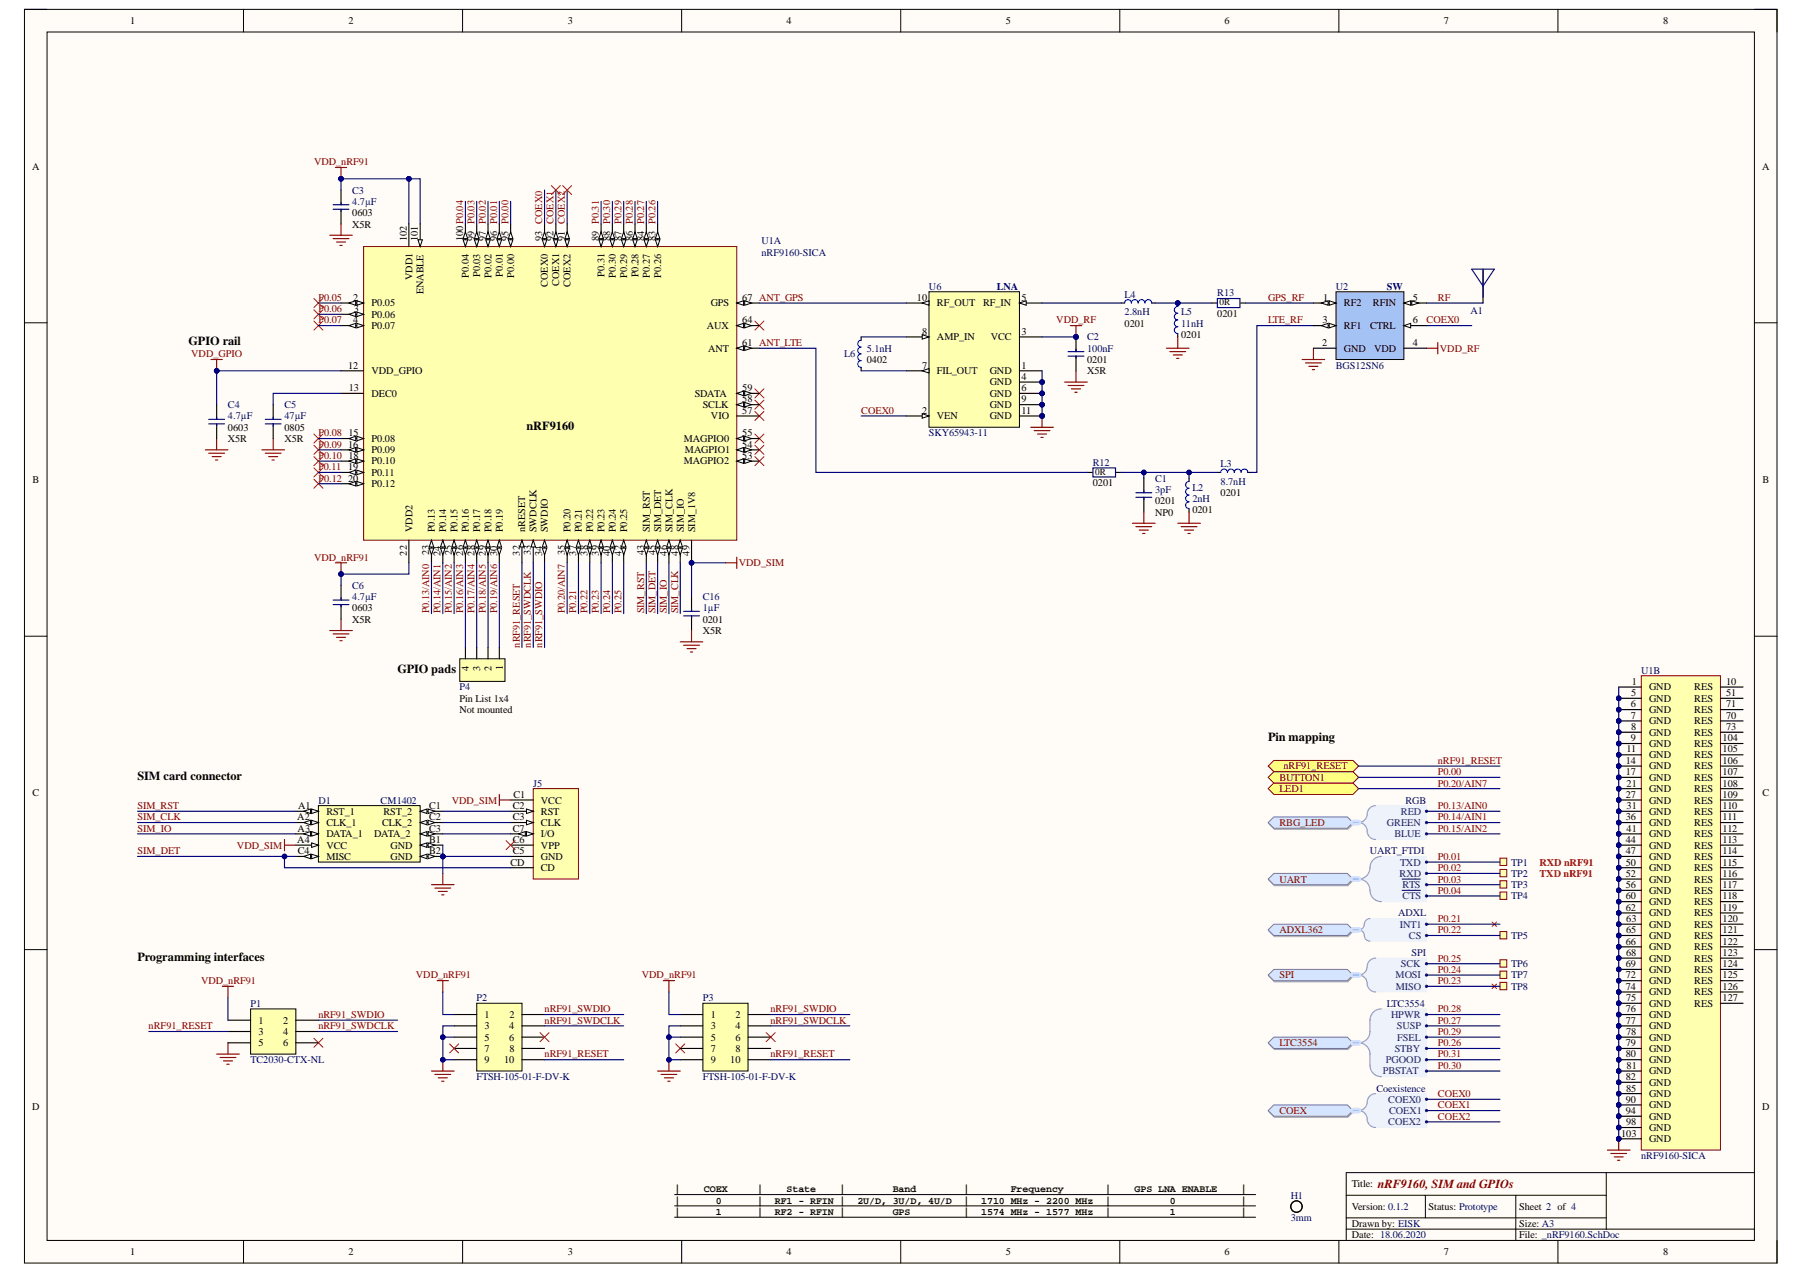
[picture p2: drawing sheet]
<svg xmlns="http://www.w3.org/2000/svg" width="297mm" height="210mm" viewBox="0 0 297 210" stroke-linecap="round" stroke-linejoin="round" font-family="sans-serif">
<defs><g id="words">
<g font-size="2">
<text x="31" y="56.9">GPIO rail</text>
<text x="86.8" y="70.9">nRF9160</text>
<text x="65.5" y="110.9">GPIO pads</text>
<text x="208.9" y="122.1">Pin mapping</text>
<text x="22.6" y="128.6">SIM card connector</text>
<text x="22.6" y="158.3">Programming interfaces</text>
</g>
<text font-size="2" fill="#800000" x="227" y="195.8">nRF9160, SIM and GPIOs</text>
<g font-size="1.7">
<text x="21.4" y="4">1</text>
<text x="57.4" y="4">2</text>
<text x="93.5" y="4">3</text>
<text x="129.6" y="4">4</text>
<text x="165.7" y="4">5</text>
<text x="201.7" y="4">6</text>
<text x="237.9" y="4">7</text>
<text x="274" y="4">8</text>
<text x="5.3" y="27.9">A</text>
<text x="290.3" y="27.9">A</text>
<text x="58" y="35.6">0603</text>
<text x="58" y="37.5">X5R</text>
<text x="67" y="39.7" transform="rotate(-90 67 39.7)">102</text>
<text x="68.9" y="39.7" transform="rotate(-90 68.9 39.7)">101</text>
<text x="76.3" y="39.7" transform="rotate(-90 76.3 39.7)">100P0.04</text>
<text x="78.2" y="39.7" transform="rotate(-90 78.2 39.7)">99 P0.03</text>
<text x="80" y="39.7" transform="rotate(-90 80 39.7)">97 P0.02</text>
<text x="81.9" y="39.7" transform="rotate(-90 81.9 39.7)">96 P0.01</text>
<text x="83.8" y="39.7" transform="rotate(-90 83.8 39.7)">95 P0.00</text>
<text x="89.3" y="39.7" transform="rotate(-90 89.3 39.7)">93 COEX0</text>
<text x="91.2" y="39.7" transform="rotate(-90 91.2 39.7)">92 COEX1</text>
<text x="93.1" y="39.7" transform="rotate(-90 93.1 39.7)">91 COEX2</text>
<text x="98.6" y="39.7" transform="rotate(-90 98.6 39.7)">89 P0.31</text>
<text x="100.5" y="39.7" transform="rotate(-90 100.5 39.7)">88 P0.30</text>
<text x="102.4" y="39.7" transform="rotate(-90 102.4 39.7)">87 P0.29</text>
<text x="104.3" y="39.7" transform="rotate(-90 104.3 39.7)">86 P0.28</text>
<text x="106.1" y="39.7" transform="rotate(-90 106.1 39.7)">84 P0.27</text>
<text x="108" y="39.7" transform="rotate(-90 108 39.7)">83 P0.26</text>
<text x="67.9" y="46.2" transform="rotate(-90 67.9 46.2)">VDD1</text>
<text x="77.2" y="45.7" transform="rotate(-90 77.2 45.7)">P0.04</text>
<text x="79.1" y="45.6" transform="rotate(-90 79.1 45.6)">P0.03</text>
<text x="81" y="45.7" transform="rotate(-90 81 45.7)">P0.02</text>
<text x="82.8" y="45.6" transform="rotate(-90 82.8 45.6)">P0.01</text>
<text x="84.7" y="45.7" transform="rotate(-90 84.7 45.7)">P0.00</text>
<text x="90.3" y="47.3" transform="rotate(-90 90.3 47.3)">COEX0</text>
<text x="92.1" y="47.1" transform="rotate(-90 92.1 47.1)">COEX1</text>
<text x="94" y="47.3" transform="rotate(-90 94 47.3)">COEX2</text>
<text x="99.6" y="45.6" transform="rotate(-90 99.6 45.6)">P0.31</text>
<text x="101.4" y="45.7" transform="rotate(-90 101.4 45.7)">P0.30</text>
<text x="103.3" y="45.7" transform="rotate(-90 103.3 45.7)">P0.29</text>
<text x="105.2" y="45.7" transform="rotate(-90 105.2 45.7)">P0.28</text>
<text x="107.1" y="45.7" transform="rotate(-90 107.1 45.7)">P0.27</text>
<text x="108.9" y="45.7" transform="rotate(-90 108.9 45.7)">P0.26</text>
<text x="58.2" y="49.6">2</text>
<text x="58.2" y="53.3">4</text>
<text x="58.3" y="51.4">3</text>
<text x="61.2" y="50.5">P0.05</text>
<text x="61.2" y="52.4">P0.06</text>
<text x="69.8" y="48.5" transform="rotate(-90 69.8 48.5)">ENABLE</text>
<text x="117.1" y="50.5">GPS</text>
<text x="122.3" y="53.3">64</text>
<text x="122.3" y="49.6">67 ANT_GPS</text>
<text x="151.1" y="49.6">10</text>
<text x="154.4" y="50.5">RF_OUT</text>
<text x="162" y="50.5">RF_IN</text>
<text x="168.3" y="49.6">5</text>
<text x="185.3" y="53.8">0201</text>
<text x="200.5" y="52.2">0201</text>
<text x="217.9" y="53.3">3</text>
<text x="218" y="49.6">1</text>
<text x="221.4" y="50.5">RF2</text>
<text x="226.2" y="50.5">RFIN</text>
<text x="232.8" y="53.3">6</text>
<text x="232.8" y="49.6">5</text>
<text x="61.2" y="54.2">P0.07</text>
<text x="116.5" y="54.2">AUX</text>
<text x="116.7" y="57.9">ANT</text>
<text x="122.3" y="57">61 ANT_LTE</text>
<text x="142.8" y="59.8">0402</text>
<text x="151.9" y="55.1">8</text>
<text x="154.4" y="56.1">AMP_IN</text>
<text x="163.2" y="56.1">VCC</text>
<text x="168.3" y="55.1">3</text>
<text x="179.1" y="59.8">0201</text>
<text x="194.6" y="55.7">0201</text>
<text x="217.8" y="57">2</text>
<text x="221.4" y="57.9">GND</text>
<text x="221.4" y="54.2">RF1</text>
<text x="225.7" y="54.2">CTRL</text>
<text x="226.4" y="57.9">VDD</text>
<text x="232.8" y="57">4</text>
<text x="57.4" y="60.7">12</text>
<text x="57.4" y="64.4">13</text>
<text x="61.2" y="61.7">VDD_GPIO</text>
<text x="61.2" y="65.4">DEC0</text>
<text x="114.5" y="65.4">SDATA</text>
<text x="122.3" y="64.4">59</text>
<text x="151.9" y="60.7">7</text>
<text x="154.4" y="61.7">FIL_OUT</text>
<text x="163.1" y="61.7">GND</text>
<text x="163.1" y="63.5">GND</text>
<text x="163.1" y="65.4">GND</text>
<text x="168.3" y="60.7">1</text>
<text x="168.3" y="62.6">4</text>
<text x="168.3" y="64.4">6</text>
<text x="179.1" y="61.7">X5R</text>
<text x="37.6" y="70.9">0603</text>
<text x="46.9" y="70.9">0805</text>
<text x="57.4" y="71.9">15</text>
<text x="115.8" y="67.2">SCLK</text>
<text x="117.1" y="69.1">VIO</text>
<text x="122.3" y="71.9">55</text>
<text x="122.3" y="68.2">57</text>
<text x="122.3" y="66.3">58</text>
<text x="151.9" y="68.2">2</text>
<text x="154.4" y="69.1">VEN</text>
<text x="163.1" y="69.1">GND</text>
<text x="163.1" y="67.2">GND</text>
<text x="168.3" y="68.2">11</text>
<text x="168.3" y="66.3">9</text>
<text x="37.6" y="72.8">X5R</text>
<text x="46.9" y="72.8">X5R</text>
<text x="57.4" y="73.7">16</text>
<text x="57.4" y="77.5">19</text>
<text x="57.4" y="75.6">18</text>
<text x="61.2" y="72.8">P0.08</text>
<text x="61.2" y="74.7">P0.09</text>
<text x="61.2" y="76.5">P0.10</text>
<text x="112.6" y="76.5">MAGPIO2</text>
<text x="112.6" y="72.8">MAGPIO0</text>
<text x="112.8" y="74.7">MAGPIO1</text>
<text x="122.3" y="75.6">53</text>
<text x="122.3" y="73.7">54</text>
<text x="5.4" y="79.6">B</text>
<text x="57.4" y="79.4">20</text>
<text x="61.2" y="78.4">P0.11</text>
<text x="61.2" y="80.3">P0.12</text>
<text x="180" y="80.1">0201</text>
<text x="190.3" y="83.1">0201</text>
<text x="201.1" y="81.8">0201</text>
<text x="290.3" y="79.6">B</text>
<text x="67.9" y="87.7" transform="rotate(-90 67.9 87.7)">VDD2</text>
<text x="71.7" y="87.7" transform="rotate(-90 71.7 87.7)">P0.13</text>
<text x="73.5" y="87.7" transform="rotate(-90 73.5 87.7)">P0.14</text>
<text x="75.4" y="87.7" transform="rotate(-90 75.4 87.7)">P0.15</text>
<text x="77.2" y="87.7" transform="rotate(-90 77.2 87.7)">P0.16</text>
<text x="79.1" y="87.7" transform="rotate(-90 79.1 87.7)">P0.17</text>
<text x="81" y="87.7" transform="rotate(-90 81 87.7)">P0.18</text>
<text x="82.8" y="87.7" transform="rotate(-90 82.8 87.7)">P0.19</text>
<text x="86.5" y="87.7" transform="rotate(-90 86.5 87.7)">nRESET</text>
<text x="88.4" y="87.7" transform="rotate(-90 88.4 87.7)">SWDCLK</text>
<text x="90.3" y="87.7" transform="rotate(-90 90.3 87.7)">SWDIO</text>
<text x="94" y="87.7" transform="rotate(-90 94 87.7)">P0.20</text>
<text x="95.9" y="87.7" transform="rotate(-90 95.9 87.7)">P0.21</text>
<text x="97.7" y="87.7" transform="rotate(-90 97.7 87.7)">P0.22</text>
<text x="99.6" y="87.7" transform="rotate(-90 99.6 87.7)">P0.23</text>
<text x="101.4" y="87.7" transform="rotate(-90 101.4 87.7)">P0.24</text>
<text x="103.3" y="87.7" transform="rotate(-90 103.3 87.7)">P0.25</text>
<text x="107.1" y="87.7" transform="rotate(-90 107.1 87.7)">SIM_RST</text>
<text x="108.9" y="87.7" transform="rotate(-90 108.9 87.7)">SIM_DET</text>
<text x="110.8" y="87.7" transform="rotate(-90 110.8 87.7)">SIM_CLK</text>
<text x="112.6" y="87.7" transform="rotate(-90 112.6 87.7)">SIM_IO</text>
<text x="114.5" y="87.7" transform="rotate(-90 114.5 87.7)">SIM_1V8</text>
<text x="190.3" y="84.9">NP0</text>
<text x="196.4" y="84.6">0201</text>
<text x="67" y="91.5" transform="rotate(-90 67 91.5)">22</text>
<text x="70.7" y="91.5" transform="rotate(-90 70.7 91.5)">23</text>
<text x="72.6" y="91.6" transform="rotate(-90 72.6 91.6)">24</text>
<text x="74.4" y="91.5" transform="rotate(-90 74.4 91.5)">25</text>
<text x="76.3" y="91.5" transform="rotate(-90 76.3 91.5)">26</text>
<text x="78.2" y="91.5" transform="rotate(-90 78.2 91.5)">28</text>
<text x="80" y="91.5" transform="rotate(-90 80 91.5)">29</text>
<text x="81.9" y="91.6" transform="rotate(-90 81.9 91.6)">30</text>
<text x="85.6" y="91.5" transform="rotate(-90 85.6 91.5)">32</text>
<text x="87.5" y="91.5" transform="rotate(-90 87.5 91.5)">33</text>
<text x="89.3" y="91.6" transform="rotate(-90 89.3 91.6)">34</text>
<text x="93.1" y="91.5" transform="rotate(-90 93.1 91.5)">35</text>
<text x="94.9" y="91.5" transform="rotate(-90 94.9 91.5)">37</text>
<text x="96.8" y="91.5" transform="rotate(-90 96.8 91.5)">38</text>
<text x="98.6" y="91.5" transform="rotate(-90 98.6 91.5)">39</text>
<text x="100.5" y="91.6" transform="rotate(-90 100.5 91.6)">40</text>
<text x="102.4" y="91.5" transform="rotate(-90 102.4 91.5)">42</text>
<text x="106.1" y="91.5" transform="rotate(-90 106.1 91.5)">43</text>
<text x="108" y="91.5" transform="rotate(-90 108 91.5)">45</text>
<text x="109.9" y="91.5" transform="rotate(-90 109.9 91.5)">46</text>
<text x="111.7" y="91.5" transform="rotate(-90 111.7 91.5)">48</text>
<text x="113.6" y="91.5" transform="rotate(-90 113.6 91.5)">49</text>
<text x="58" y="100.7">0603</text>
<text x="58" y="102.6">X5R</text>
<text x="115.8" y="102.6">0201</text>
<text x="115.8" y="104.5">X5R</text>
<text x="77.2" y="110.6" transform="rotate(-90 77.2 110.6)">4</text>
<text x="79.1" y="110.5" transform="rotate(-90 79.1 110.5)">3</text>
<text x="81" y="110.6" transform="rotate(-90 81 110.6)">2</text>
<text x="82.8" y="110.5" transform="rotate(-90 82.8 110.5)">1</text>
<text x="268.8" y="112.8">1</text>
<text x="271.7" y="113.8">GND</text>
<text x="279.1" y="113.8">RES</text>
<text x="284.4" y="112.8">10</text>
<text x="75.7" y="117.5">Not mounted</text>
<text x="75.7" y="115.6">Pin List 1x4</text>
<text x="268.7" y="116.5">6</text>
<text x="268.7" y="118.4">7</text>
<text x="268.7" y="114.7">5</text>
<text x="271.7" y="117.5">GND</text>
<text x="271.7" y="119.3">GND</text>
<text x="271.7" y="115.6">GND</text>
<text x="279.1" y="115.6">RES</text>
<text x="279.1" y="117.5">RES</text>
<text x="279.1" y="119.3">RES</text>
<text x="284.4" y="114.7">51</text>
<text x="284.4" y="116.5">71</text>
<text x="284.4" y="118.4">70</text>
<text x="267.8" y="125.8">14</text>
<text x="268" y="124">11</text>
<text x="268.7" y="122.1">9</text>
<text x="268.7" y="120.3">8</text>
<text x="271.7" y="121.2">GND</text>
<text x="271.7" y="124.9">GND</text>
<text x="271.7" y="123.1">GND</text>
<text x="279.1" y="121.2">RES</text>
<text x="279.1" y="123.1">RES</text>
<text x="279.1" y="124.9">RES</text>
<text x="283.8" y="122.1">104</text>
<text x="283.8" y="124">105</text>
<text x="283.8" y="125.8">106</text>
<text x="284.4" y="120.3">73</text>
<text x="5.3" y="131.2">C</text>
<text x="84.6" y="131.5">C1</text>
<text x="267.8" y="127.7">17</text>
<text x="267.8" y="131.5">27</text>
<text x="268" y="129.6">21</text>
<text x="271.7" y="126.8">GND</text>
<text x="271.7" y="128.7">GND</text>
<text x="271.7" y="130.5">GND</text>
<text x="279.1" y="126.8">RES</text>
<text x="279.1" y="128.7">RES</text>
<text x="279.1" y="130.5">RES</text>
<text x="283.8" y="127.7">107</text>
<text x="283.8" y="129.6">108</text>
<text x="283.8" y="131.5">109</text>
<text x="290.3" y="131.2">C</text>
<text x="49" y="135.2">A2</text>
<text x="49" y="137">A3</text>
<text x="49.1" y="133.3">A1</text>
<text x="53.8" y="134.2">RST_1</text>
<text x="53.8" y="138">DATA_1</text>
<text x="53.8" y="136.1">CLK_1</text>
<text x="61.6" y="138">DATA_2</text>
<text x="62.9" y="136.1">CLK_2</text>
<text x="63.2" y="134.2">RST_2</text>
<text x="70.7" y="137">C3</text>
<text x="70.7" y="133.3">C1</text>
<text x="70.7" y="135.2">C2</text>
<text x="84.5" y="133.3">C2</text>
<text x="84.5" y="137">C7</text>
<text x="84.5" y="135.2">C3</text>
<text x="89.1" y="132.4">VCC</text>
<text x="89.1" y="134.2">RST</text>
<text x="89.1" y="138">I/O</text>
<text x="89.1" y="136.1">CLK</text>
<text x="267.8" y="135.2">36</text>
<text x="268" y="133.3">31</text>
<text x="268" y="137">41</text>
<text x="271.7" y="132.4">GND</text>
<text x="271.7" y="134.2">GND</text>
<text x="271.7" y="136.1">GND</text>
<text x="271.7" y="138">GND</text>
<text x="279.1" y="132.4">RES</text>
<text x="279.1" y="134.2">RES</text>
<text x="279.1" y="136.1">RES</text>
<text x="279.1" y="138">RES</text>
<text x="283.8" y="133.3">110</text>
<text x="283.8" y="135.2">111</text>
<text x="283.8" y="137">112</text>
<text x="49" y="138.9">A4</text>
<text x="49.1" y="140.8">C4</text>
<text x="53.8" y="139.8">VCC</text>
<text x="53.8" y="141.7">MISC</text>
<text x="64.3" y="139.8">GND</text>
<text x="64.3" y="141.7">GND</text>
<text x="70.7" y="138.9">B1</text>
<text x="70.7" y="140.8">B2</text>
<text x="84.1" y="142.6">CD</text>
<text x="84.5" y="138.9">C6</text>
<text x="84.5" y="140.8">C5</text>
<text x="89.1" y="141.7">GND</text>
<text x="89.1" y="139.8">VPP</text>
<text x="89.1" y="143.5">CD</text>
<text x="267.8" y="138.9">44</text>
<text x="267.8" y="140.8">47</text>
<text x="267.8" y="142.6">50</text>
<text x="271.7" y="139.8">GND</text>
<text x="271.7" y="141.7">GND</text>
<text x="271.7" y="143.5">GND</text>
<text x="279.1" y="139.8">RES</text>
<text x="279.1" y="141.7">RES</text>
<text x="279.1" y="143.5">RES</text>
<text x="283.8" y="138.9">113</text>
<text x="283.8" y="140.8">114</text>
<text x="283.8" y="142.6">115</text>
<text x="267.8" y="148.2">60</text>
<text x="267.8" y="146.3">56</text>
<text x="267.8" y="144.5">52</text>
<text x="271.7" y="149.1">GND</text>
<text x="271.7" y="147.3">GND</text>
<text x="271.7" y="145.4">GND</text>
<text x="279.1" y="145.4">RES</text>
<text x="279.1" y="147.3">RES</text>
<text x="279.1" y="149.1">RES</text>
<text x="283.8" y="144.5">116</text>
<text x="283.8" y="146.3">117</text>
<text x="283.8" y="148.2">118</text>
<text x="267.8" y="155.6">66</text>
<text x="267.8" y="150.1">62</text>
<text x="267.9" y="153.8">65</text>
<text x="267.9" y="151.9">63</text>
<text x="271.7" y="154.7">GND</text>
<text x="271.7" y="152.8">GND</text>
<text x="271.7" y="151">GND</text>
<text x="279.1" y="151">RES</text>
<text x="279.1" y="152.8">RES</text>
<text x="279.1" y="154.7">RES</text>
<text x="283.8" y="150.1">119</text>
<text x="283.8" y="151.9">120</text>
<text x="283.8" y="153.8">121</text>
<text x="283.8" y="155.6">122</text>
<text x="267.8" y="159.3">69</text>
<text x="267.8" y="161.2">72</text>
<text x="267.9" y="157.5">68</text>
<text x="271.7" y="160.3">GND</text>
<text x="271.7" y="158.4">GND</text>
<text x="271.7" y="156.6">GND</text>
<text x="279.1" y="156.6">RES</text>
<text x="279.1" y="158.4">RES</text>
<text x="279.1" y="160.3">RES</text>
<text x="283.8" y="157.5">123</text>
<text x="283.8" y="159.3">124</text>
<text x="283.8" y="161.2">125</text>
<text x="79.8" y="167.7">1</text>
<text x="83.9" y="167.7">2</text>
<text x="117.1" y="167.7">1</text>
<text x="121.1" y="167.7">2</text>
<text x="267.8" y="166.8">76</text>
<text x="267.8" y="163.1">74</text>
<text x="267.9" y="164.9">75</text>
<text x="271.7" y="167.7">GND</text>
<text x="271.7" y="165.9">GND</text>
<text x="271.7" y="164">GND</text>
<text x="271.7" y="162.1">GND</text>
<text x="279.1" y="162.1">RES</text>
<text x="279.1" y="164">RES</text>
<text x="279.1" y="165.9">RES</text>
<text x="283.8" y="163.1">126</text>
<text x="283.8" y="164.9">127</text>
<text x="42.6" y="168.6">1</text>
<text x="42.6" y="170.5">3</text>
<text x="42.6" y="172.4">5</text>
<text x="46.7" y="168.6">2</text>
<text x="46.7" y="170.5">4</text>
<text x="46.7" y="172.4">6</text>
<text x="79.8" y="169.6">3</text>
<text x="79.8" y="171.4">5</text>
<text x="79.8" y="173.3">7</text>
<text x="83.9" y="169.6">4</text>
<text x="83.9" y="171.4">6</text>
<text x="83.9" y="173.3">8</text>
<text x="117.1" y="169.6">3</text>
<text x="117.1" y="171.4">5</text>
<text x="117.1" y="173.3">7</text>
<text x="121.1" y="169.6">4</text>
<text x="121.1" y="171.4">6</text>
<text x="121.2" y="173.3">8</text>
<text x="267.8" y="172.4">79</text>
<text x="267.8" y="168.6">77</text>
<text x="267.9" y="170.5">78</text>
<text x="271.7" y="173.3">GND</text>
<text x="271.7" y="171.4">GND</text>
<text x="271.7" y="169.6">GND</text>
<text x="79.8" y="175.2">9</text>
<text x="83" y="175.2">10</text>
<text x="117.1" y="175.2">9</text>
<text x="120.3" y="175.2">10</text>
<text x="267.8" y="177.9">82</text>
<text x="267.8" y="174.2">80</text>
<text x="267.9" y="179.8">85</text>
<text x="268" y="176.1">81</text>
<text x="271.7" y="177">GND</text>
<text x="271.7" y="178.9">GND</text>
<text x="271.7" y="175.2">GND</text>
<text x="5.3" y="182.8">D</text>
<text x="267.8" y="183.6">94</text>
<text x="267.8" y="181.7">90</text>
<text x="267.9" y="185.4">98</text>
<text x="271.7" y="184.5">GND</text>
<text x="271.7" y="182.6">GND</text>
<text x="271.7" y="180.8">GND</text>
<text x="290.3" y="182.8">D</text>
<text x="267.1" y="187.3">103</text>
<text x="271.7" y="186.3">GND</text>
<text x="271.7" y="188.2">GND</text>
<text x="222.7" y="195.6">Title:</text>
<text x="222.7" y="199.4">Version: 0.1.2</text>
<text x="222.7" y="202.2">Drawn by: EISK</text>
<text x="235.4" y="199.4">Status: Prototype</text>
<text x="250.3" y="202.2">Size: A3</text>
<text x="250.3" y="199.4">Sheet 2 of 4</text>
<text x="21.4" y="206.8">1</text>
<text x="57.4" y="206.8">2</text>
<text x="93.5" y="206.8">3</text>
<text x="129.6" y="206.8">4</text>
<text x="165.7" y="206.8">5</text>
<text x="201.7" y="206.8">6</text>
<text x="222.7" y="204">Date: 18.06.2020</text>
<text x="237.9" y="206.8">7</text>
<text x="250.3" y="204">File: _nRF9160.SchDoc</text>
<text x="274" y="206.8">8</text>
</g>
<g font-size="1.7" fill="#800000">
<text x="51.7" y="27.3">VDD_nRF91</text>
<text x="52.5" y="51.4">P0.06</text>
<text x="52.5" y="53.3">P0.07</text>
<text x="52.5" y="49.6">P0.05</text>
<text x="174" y="53.3">VDD_RF</text>
<text x="208.9" y="53.3">LTE_RF</text>
<text x="208.9" y="49.6">GPS_RF</text>
<text x="235" y="53.3">COEX0</text>
<text x="236.9" y="49.6">RF</text>
<text x="31.5" y="58.9">VDD_GPIO</text>
<text x="237.2" y="57.9">VDD_RF</text>
<text x="52.5" y="71.9">P0.08</text>
<text x="141.9" y="68.2">COEX0</text>
<text x="52.5" y="73.7">P0.09</text>
<text x="52.5" y="75.6">P0.10</text>
<text x="52.5" y="77.5">P0.11</text>
<text x="52.5" y="79.4">P0.12</text>
<text x="51.7" y="92.4">VDD_nRF91</text>
<text x="121.7" y="93.3">VDD_SIM</text>
<text x="70.7" y="101.1" transform="rotate(-90 70.7 101.1)">P0.13/AIN0</text>
<text x="72.6" y="101.1" transform="rotate(-90 72.6 101.1)">P0.14/AIN1</text>
<text x="74.4" y="101.1" transform="rotate(-90 74.4 101.1)">P0.15/AIN2</text>
<text x="76.3" y="101.1" transform="rotate(-90 76.3 101.1)">P0.16/AIN3</text>
<text x="78.2" y="101.1" transform="rotate(-90 78.2 101.1)">P0.17/AIN4</text>
<text x="80" y="101.1" transform="rotate(-90 80 101.1)">P0.18/AIN5</text>
<text x="81.9" y="101.1" transform="rotate(-90 81.9 101.1)">P0.19/AIN6</text>
<text x="93.1" y="101.1" transform="rotate(-90 93.1 101.1)">P0.20/AIN7</text>
<text x="94.9" y="101.1" transform="rotate(-90 94.9 101.1)">P0.21</text>
<text x="96.8" y="101.1" transform="rotate(-90 96.8 101.1)">P0.22</text>
<text x="98.6" y="101.1" transform="rotate(-90 98.6 101.1)">P0.23</text>
<text x="100.5" y="101.1" transform="rotate(-90 100.5 101.1)">P0.24</text>
<text x="102.4" y="101.1" transform="rotate(-90 102.4 101.1)">P0.25</text>
<text x="106.1" y="101.1" transform="rotate(-90 106.1 101.1)">SIM_RST</text>
<text x="108" y="101.1" transform="rotate(-90 108 101.1)">SIM_DET</text>
<text x="109.9" y="101.1" transform="rotate(-90 109.9 101.1)">SIM_IO</text>
<text x="111.7" y="101.1" transform="rotate(-90 111.7 101.1)">SIM_CLK</text>
<text x="85.6" y="106.7" transform="rotate(-90 85.6 106.7)">nRF91_RESET</text>
<text x="87.5" y="106.7" transform="rotate(-90 87.5 106.7)">nRF91_SWDCLK</text>
<text x="89.3" y="106.7" transform="rotate(-90 89.3 106.7)">nRF91_SWDIO</text>
<text x="236.9" y="125.8">nRF91_RESET</text>
<text x="210.8" y="130.5">LED1</text>
<text x="210.8" y="128.7">BUTTON1</text>
<text x="211.5" y="126.8">nRF91_RESET</text>
<text x="236.9" y="127.7">P0.00</text>
<text x="236.9" y="129.6">P0.20/AIN7</text>
<text x="22.6" y="133.3">SIM_RST</text>
<text x="22.6" y="135.2">SIM_CLK</text>
<text x="22.6" y="137">SIM_IO</text>
<text x="74.4" y="132.4">VDD_SIM</text>
<text x="210.8" y="136.1">RBG_LED</text>
<text x="236.9" y="135.2">P0.14/AIN1</text>
<text x="236.9" y="137">P0.15/AIN2</text>
<text x="236.9" y="133.3">P0.13/AIN0</text>
<text x="22.6" y="140.8">SIM_DET</text>
<text x="39" y="139.8">VDD_SIM</text>
<text x="236.9" y="141.7">P0.01</text>
<text x="236.9" y="143.5">P0.02</text>
<text x="210.8" y="145.4">UART</text>
<text x="236.9" y="145.4">P0.03</text>
<text x="236.9" y="147.3">P0.04</text>
<text x="210.8" y="153.8">ADXL362</text>
<text x="236.9" y="153.8">P0.22</text>
<text x="236.9" y="151.9">P0.21</text>
<text x="68.5" y="161.2">VDD_nRF91</text>
<text x="105.7" y="161.2">VDD_nRF91</text>
<text x="210.8" y="161.2">SPI</text>
<text x="236.9" y="158.4">P0.25</text>
<text x="236.9" y="160.3">P0.24</text>
<text x="33.1" y="162.1">VDD_nRF91</text>
<text x="52.5" y="167.7">nRF91_SWDIO</text>
<text x="89.7" y="166.8">nRF91_SWDIO</text>
<text x="126.9" y="166.8">nRF91_SWDIO</text>
<text x="236.9" y="162.1">P0.23</text>
<text x="236.9" y="166.8">P0.28</text>
<text x="24.5" y="169.6">nRF91_RESET</text>
<text x="52.5" y="169.6">nRF91_SWDCLK</text>
<text x="89.7" y="168.6">nRF91_SWDCLK</text>
<text x="126.9" y="168.6">nRF91_SWDCLK</text>
<text x="210.8" y="172.4">LTC3554</text>
<text x="236.9" y="168.6">P0.27</text>
<text x="236.9" y="170.5">P0.29</text>
<text x="236.9" y="172.4">P0.26</text>
<text x="89.7" y="174.2">nRF91_RESET</text>
<text x="126.9" y="174.2">nRF91_RESET</text>
<text x="236.9" y="176.1">P0.30</text>
<text x="236.9" y="174.2">P0.31</text>
<text x="210.8" y="183.6">COEX</text>
<text x="236.9" y="180.8">COEX0</text>
<text x="236.9" y="182.6">COEX1</text>
<text x="236.9" y="184.5">COEX2</text>
</g>
<g font-size="1.7" fill="#000080">
<text x="58" y="31.9">C3</text>
<text x="58" y="33.8">4.7µF</text>
<text x="125.5" y="40.3">U1A</text>
<text x="125.5" y="42.1">nRF9160-SICA</text>
<text x="153" y="47.7">U6</text>
<text x="164.2" y="47.7">LNA</text>
<text x="220.1" y="47.7">U2</text>
<text x="228.5" y="47.7">SW</text>
<text x="185.3" y="49">L4</text>
<text x="185.3" y="52">2.8nH</text>
<text x="194.6" y="52">L5</text>
<text x="194.6" y="53.8">11nH</text>
<text x="200.5" y="48.8">R13</text>
<text x="242.3" y="51.8">A1</text>
<text x="139.1" y="58.9">L6</text>
<text x="142.8" y="57.9">5.1nH</text>
<text x="179.1" y="56.1">C2</text>
<text x="179.1" y="57.9">100nF</text>
<text x="220.1" y="60.7">BGS12SN6</text>
<text x="37.6" y="67.2">C4</text>
<text x="37.6" y="69.1">4.7µF</text>
<text x="46.9" y="67.2">C5</text>
<text x="46.9" y="69.1">47µF</text>
<text x="153" y="71.9">SKY65943-11</text>
<text x="180" y="76.7">R12</text>
<text x="201.1" y="76.9">L3</text>
<text x="190.3" y="79.4">C1</text>
<text x="190.3" y="81.2">3pF</text>
<text x="196.4" y="80.8">L2</text>
<text x="196.4" y="82.7">2nH</text>
<text x="201.1" y="79.9">8.7nH</text>
<text x="58" y="97">C6</text>
<text x="58" y="98.9">4.7µF</text>
<text x="115.8" y="98.9">C16</text>
<text x="115.8" y="100.7">1µF</text>
<text x="75.7" y="113.8">P4</text>
<text x="270.4" y="111">U1B</text>
<text x="87.9" y="129.6">J5</text>
<text x="52.5" y="132.4">D1</text>
<text x="62.7" y="132.4">CM1402</text>
<text x="231.5" y="132.4">RGB</text>
<text x="225.7" y="140.8">UART_FTDI</text>
<text x="249" y="142.6">TP1</text>
<text x="249" y="144.5">TP2</text>
<text x="249" y="146.3">TP3</text>
<text x="249" y="148.2">TP4</text>
<text x="230.3" y="151">ADXL</text>
<text x="249" y="154.7">TP5</text>
<text x="232.6" y="157.5">SPI</text>
<text x="249" y="159.3">TP6</text>
<text x="249" y="161.2">TP7</text>
<text x="41.3" y="165.9">P1</text>
<text x="78.5" y="164.9">P2</text>
<text x="115.8" y="164.9">P3</text>
<text x="228.5" y="165.9">LTC3554</text>
<text x="249" y="163.1">TP8</text>
<text x="41.3" y="175.2">TC2030-CTX-NL</text>
<text x="78.5" y="177.9">FTSH-105-01-F-DV-K</text>
<text x="115.8" y="177.9">FTSH-105-01-F-DV-K</text>
<text x="226.8" y="179.8">Coexistence</text>
<text x="270.4" y="191">nRF9160-SICA</text>
<text x="212.6" y="197.5">H1</text>
<text x="212.6" y="201.2">3mm</text>
</g>
<g font-size="1.7" fill="#003a70">
<text x="228.5" y="136.1">GREEN</text>
<text x="229.7" y="138">BLUE</text>
<text x="230.8" y="134.2">RED</text>
<text x="230.7" y="142.6">TXD</text>
<text x="230.6" y="144.5">RXD</text>
<text x="231.1" y="148.2">CTS</text>
<text x="231.1" y="146.3">RTS</text>
<text x="230.6" y="152.8">INT1</text>
<text x="232.1" y="154.7">CS</text>
<text x="229.9" y="161.2">MOSI</text>
<text x="230.8" y="159.3">SCK</text>
<text x="229.2" y="167.7">HPWR</text>
<text x="229.9" y="163.1">MISO</text>
<text x="229.8" y="173.3">STBY</text>
<text x="230.1" y="169.6">SUSP</text>
<text x="230.2" y="171.4">FSEL</text>
<text x="227.8" y="177">PBSTAT</text>
<text x="228.3" y="175.2">PGOOD</text>
<text x="228.7" y="185.4">COEX2</text>
<text x="228.7" y="181.7">COEX0</text>
<text x="228.8" y="183.6">COEX1</text>
</g>
<g font-size="1.7" fill="#f00">
<text x="253.6" y="142.6">RXD nRF91</text>
<text x="253.6" y="144.5">TXD nRF91</text>
</g>
<g font-size="1.6">
<text x="111.1" y="196.4">|</text>
<text x="116" y="196.4">COEX</text>
<text x="124.7" y="196.4">|</text>
<text x="129.6" y="196.4">State</text>
<text x="138.3" y="196.4">|</text>
<text x="147.1" y="196.4">Band</text>
<text x="158.7" y="196.4">|</text>
<text x="166.5" y="196.4">Frequency</text>
<text x="182.1" y="196.4">|</text>
<text x="186.9" y="196.4">GPS LNA ENABLE</text>
<text x="204.4" y="196.4">|</text>
<text x="111.1" y="198.3">|</text>
<text x="111.1" y="200.2">|</text>
<text x="117.9" y="198.3">0</text>
<text x="117.9" y="200.2">1</text>
<text x="124.7" y="198.3">|</text>
<text x="124.7" y="200.2">|</text>
<text x="127.6" y="198.3">RF1 - RFIN |</text>
<text x="127.6" y="200.2">RF2 - RFIN |</text>
<text x="141.2" y="198.3">2U/D, 3U/D, 4U/D</text>
<text x="147.1" y="200.2">GPS</text>
<text x="158.7" y="198.3">|</text>
<text x="158.7" y="200.2">|</text>
<text x="161.7" y="198.3">1710 MHz - 2200 MHz</text>
<text x="161.7" y="200.2">1574 MHz - 1577 MHz</text>
<text x="182.1" y="198.3">|</text>
<text x="182.1" y="200.2">|</text>
<text x="192.8" y="198.3">0</text>
<text x="192.8" y="200.2">1</text>
<text x="204.4" y="198.3">|</text>
<text x="204.4" y="200.2">|</text>
</g>
<g font-size="1.5">
<text x="200.9" y="50.3">0R</text>
<text x="180.4" y="78.3">0R</text>
</g>
</g></defs>
<path d="M4 1.5h288.8v206.6h-288.8z" fill-rule="evenodd" fill="#fffcf8"/>
<path d="M4 1.5h288.8v206.6h-288.8z" fill="none" stroke="#000" stroke-width=".16"/>
<path d="M7.8 5.3h281.2v199.1h-281.2z" fill-rule="evenodd" fill="#fffcf8"/>
<g fill="none" stroke="#000" stroke-width=".16">
<path d="M4 1.5h3.8M7.8 5.3h281.2v199.1h-281.2zM40.1 1.5v3.8M76.2 1.5v3.8M112.3 1.5v3.8M148.4 1.5v3.8M184.5 1.5v3.8M220.6 1.5v3.8M256.7 1.5v3.8M289 1.5h3.8v3.8M4 53.2h3.8M289 53.2h3.8"/>
<path d="M4 104.8h3.8M289 104.8h3.8M4 156.5h3.8M289 156.5h3.8M221.8 196.9h42.8M234.8 196.9v3.8M249.7 196.9v7.5M264.6 193.2v9.3M289 193.2h-67.2v11.2M40.1 204.4v3.7M76.2 204.4v3.7M112.3 204.4v3.7"/>
<path d="M148.4 204.4v3.7M184.5 204.4v3.7M220.6 204.4v3.7M221.8 202.5h67.2M221.8 200.7h42.8M256.7 204.4v3.7M292.8 204.4v3.7"/>
</g>
<g fill="none" stroke="#800000" stroke-width=".19">
<path d="M54.3 38.8h3.7M54.9 39.3h2.6M55.4 39.9h1.5M56.2 36.9v1.9M56 40.4h.4M33.8 74.1h3.8M34.4 74.7h2.6M34.9 75.2h1.5M35.5 75.8h.4M35.7 72.3v1.8M54.3 103.9h3.7M54.9 104.4h2.6"/>
<path d="M55.4 105h1.5M56 105.6h.4M56.2 102v1.9M264.8 189.5h3.7M265.4 190h2.6M265.9 190.6h1.5M266.5 191.2h.4M266.7 187.6v1.9"/>
</g>
<circle cx="266.7" cy="187.6" r=".37" fill="#000080"/>
<circle cx="266.7" cy="187.6" r=".37" fill="none" stroke="#000080" stroke-width=".16"/>
<path d="M55.3 27.6h1.8M56.2 27.6v1.9" fill="none" stroke="#800000" stroke-width=".19"/>
<circle cx="56.2" cy="29.5" r=".37" fill="#000080"/>
<circle cx="56.2" cy="29.5" r=".37" fill="none" stroke="#000080" stroke-width=".16"/>
<path d="M55.3 92.7h1.8M56.2 92.7v1.9" fill="none" stroke="#800000" stroke-width=".19"/>
<circle cx="56.2" cy="94.6" r=".37" fill="#000080"/>
<circle cx="56.2" cy="94.6" r=".37" fill="none" stroke="#000080" stroke-width=".16"/>
<path d="M34.8 59.2h1.8M35.7 59.2v1.9" fill="none" stroke="#800000" stroke-width=".19"/>
<circle cx="35.7" cy="61.1" r=".37" fill="#000080"/>
<circle cx="35.7" cy="61.1" r=".37" fill="none" stroke="#000080" stroke-width=".16"/>
<path d="M244.3 44.3v5.6" fill="none" stroke="#000" stroke-width=".19"/>
<path d="M242.5 44.3h3.7l-1.9 2.8zM244.3 44.3v4.7" fill="none" stroke="#11037f" stroke-width=".19"/>
<path d="M111.1 196.8h95.8M111.1 198.7h95.8M111.1 200.5h95.8" fill="none" stroke="#000" stroke-width=".17"/>
<path d="M124.4 52.9l1.5 1.5M125.9 52.9l-1.5 1.5" fill="none" stroke="#f00" stroke-width=".16"/>
<path d="M87.9 129.9h7.4v14.9h-7.4z" fill-rule="evenodd" fill="#ffffb0"/>
<path d="M87.9 129.9h7.4v14.9h-7.4z" fill="none" stroke="#800000" stroke-width=".16"/>
<path d="M84.1 131.8h3.8M84.1 133.7h3.8" fill="none" stroke="#000" stroke-width=".19"/>
<path d="M86.7 133.3l1.2 .4-1.2 .3z" fill="#f8fcff"/>
<path d="M86.7 133.3l1.2 .4-1.2 .3z" fill="none" stroke="#000" stroke-width=".16"/>
<path d="M84.1 139.2h3.8M84.1 137.4h3.8M84.1 141.1h3.8" fill="none" stroke="#000" stroke-width=".19"/>
<path d="M86.7 137l1.2 .4-1.2 .4z" fill="#f8fcff"/>
<path d="M86.7 137l1.2 .4-1.2 .4z" fill="none" stroke="#000" stroke-width=".16"/>
<path d="M85.4 137.4l1.1-.4v.8z" fill="#f8fcff"/>
<path d="M85.4 137.4l1.1-.4v.8z" fill="none" stroke="#000" stroke-width=".16"/>
<path d="M84.1 135.5h3.8M84.1 143h3.8" fill="none" stroke="#000" stroke-width=".19"/>
<path d="M86.7 135.2l1.2 .3-1.2 .4z" fill="#f8fcff"/>
<path d="M86.7 135.2l1.2 .3-1.2 .4z" fill="none" stroke="#000" stroke-width=".16"/>
<circle cx="72.9" cy="141.1" r=".37" fill="#000080"/>
<circle cx="72.9" cy="141.1" r=".37" fill="none" stroke="#000080" stroke-width=".16"/>
<path d="M52.5 132.7h16.7v9.3h-16.7z" fill-rule="evenodd" fill="#ffffb0"/>
<path d="M52.5 132.7h16.7v9.3h-16.7z" fill="none" stroke="#000" stroke-width=".16"/>
<path d="M48.7 133.7h3.8" fill="none" stroke="#000" stroke-width=".19"/>
<path d="M51.3 133.3l1.2 .4-1.2 .3z" fill="#f8fcff"/>
<path d="M51.3 133.3l1.2 .4-1.2 .3z" fill="none" stroke="#000" stroke-width=".16"/>
<path d="M50 133.7l1.2-.4v.7z" fill="#f8fcff"/>
<path d="M50 133.7l1.2-.4v.7z" fill="none" stroke="#000" stroke-width=".16"/>
<path d="M48.7 139.2h3.8" fill="none" stroke="#000" stroke-width=".19"/>
<path d="M51.3 138.9l1.2 .3-1.2 .4z" fill="#f8fcff"/>
<path d="M51.3 138.9l1.2 .3-1.2 .4z" fill="none" stroke="#000" stroke-width=".16"/>
<path d="M69.2 137.4h3.8" fill="none" stroke="#000" stroke-width=".19"/>
<path d="M69.2 137.4l1.1-.4v.8z" fill="#f8fcff"/>
<path d="M69.2 137.4l1.1-.4v.8z" fill="none" stroke="#000" stroke-width=".16"/>
<path d="M70.5 137l1.1 .4-1.1 .4z" fill="#f8fcff"/>
<path d="M70.5 137l1.1 .4-1.1 .4z" fill="none" stroke="#000" stroke-width=".16"/>
<path d="M48.7 137.4h3.8" fill="none" stroke="#000" stroke-width=".19"/>
<path d="M51.3 137l1.2 .4-1.2 .4z" fill="#f8fcff"/>
<path d="M51.3 137l1.2 .4-1.2 .4z" fill="none" stroke="#000" stroke-width=".16"/>
<path d="M50 137.4l1.2-.4v.8z" fill="#f8fcff"/>
<path d="M50 137.4l1.2-.4v.8z" fill="none" stroke="#000" stroke-width=".16"/>
<path d="M48.7 141.1h3.8" fill="none" stroke="#000" stroke-width=".19"/>
<path d="M51.3 140.7l1.2 .4-1.2 .4z" fill="#f8fcff"/>
<path d="M51.3 140.7l1.2 .4-1.2 .4z" fill="none" stroke="#000" stroke-width=".16"/>
<path d="M50 141.1l1.2-.4v.8z" fill="#f8fcff"/>
<path d="M50 141.1l1.2-.4v.8z" fill="none" stroke="#000" stroke-width=".16"/>
<path d="M69.2 133.7h3.8" fill="none" stroke="#000" stroke-width=".19"/>
<path d="M69.2 133.7l1.1-.4v.7z" fill="#f8fcff"/>
<path d="M69.2 133.7l1.1-.4v.7z" fill="none" stroke="#000" stroke-width=".16"/>
<path d="M70.5 133.3l1.1 .4-1.1 .3z" fill="#f8fcff"/>
<path d="M70.5 133.3l1.1 .4-1.1 .3z" fill="none" stroke="#000" stroke-width=".16"/>
<path d="M48.7 135.5h3.8" fill="none" stroke="#000" stroke-width=".19"/>
<path d="M51.3 135.2l1.2 .3-1.2 .4z" fill="#f8fcff"/>
<path d="M51.3 135.2l1.2 .3-1.2 .4z" fill="none" stroke="#000" stroke-width=".16"/>
<path d="M50 135.5l1.2-.3v.7z" fill="#f8fcff"/>
<path d="M50 135.5l1.2-.3v.7z" fill="none" stroke="#000" stroke-width=".16"/>
<path d="M69.2 135.5h3.8" fill="none" stroke="#000" stroke-width=".19"/>
<path d="M69.2 135.5l1.1-.3v.7z" fill="#f8fcff"/>
<path d="M69.2 135.5l1.1-.3v.7z" fill="none" stroke="#000" stroke-width=".16"/>
<path d="M70.5 135.2l1.1 .3-1.1 .4z" fill="#f8fcff"/>
<path d="M70.5 135.2l1.1 .3-1.1 .4z" fill="none" stroke="#000" stroke-width=".16"/>
<path d="M69.2 139.2h3.8" fill="none" stroke="#000" stroke-width=".19"/>
<path d="M69.2 139.2l1.1-.3v.7z" fill="#f8fcff"/>
<path d="M69.2 139.2l1.1-.3v.7z" fill="none" stroke="#000" stroke-width=".16"/>
<path d="M70.5 138.9l1.1 .3-1.1 .4z" fill="#f8fcff"/>
<path d="M70.5 138.9l1.1 .3-1.1 .4z" fill="none" stroke="#000" stroke-width=".16"/>
<path d="M69.2 141.1h3.8" fill="none" stroke="#000" stroke-width=".19"/>
<path d="M69.2 141.1l1.1-.4v.8z" fill="#f8fcff"/>
<path d="M69.2 141.1l1.1-.4v.8z" fill="none" stroke="#000" stroke-width=".16"/>
<path d="M70.5 140.7l1.1 .4-1.1 .4z" fill="#f8fcff"/>
<path d="M70.5 140.7l1.1 .4-1.1 .4z" fill="none" stroke="#000" stroke-width=".16"/>
<circle cx="72.9" cy="141.1" r=".37" fill="#000080"/>
<circle cx="72.9" cy="141.1" r=".37" fill="none" stroke="#000080" stroke-width=".16"/>
<path d="M83.4 138.5l1.5 1.5M84.9 138.5l-1.5 1.5" fill="none" stroke="#f00" stroke-width=".16"/>
<path d="M119.5 92.7h1.9M121.4 91.8v1.9" fill="none" stroke="#800000" stroke-width=".19"/>
<path d="M210 159.9h12.1l.9 .9-.9 1h-12.1l-1-1z" fill-rule="evenodd" fill="#bac0ca"/>
<path d="M210 159.9h12.1l.9 .9-.9 1h-12.1l-1-1z" fill="none" stroke="#a6acb6" stroke-width=".16"/>
<path d="M208.9 160.6l1-.9h12.1l.9 .9-.9 1h-12.1z" fill-rule="evenodd" fill="#d5e4ff"/>
<path d="M208.9 160.6l1-.9h12.1l.9 .9-.9 1h-12.1z" fill="none" stroke="#71809b" stroke-width=".16"/>
<path d="M225.4 158.6l.5-.6 .7-.1h8.4v5.5h-8.4a1.43 1.43 0 0 1-1.4-1.7l-.3-.6-.7-.5 .7-.4 .3-.6z" fill-rule="evenodd" fill="#edf2fb"/>
<path d="M225.4 158.6l.5-.6 .7-.1h8.4v5.5h-8.4a1.43 1.43 0 0 1-1.4-1.7l-.3-.6-.7-.5 .7-.4 .3-.6z" fill="none" stroke="#edf2fb" stroke-width=".16"/>
<path d="M226.6 157.9a1.58 1.58 0 0 0-1.4 1.8 1.41 1.41 0 0 1-1.4 .9 1.58 1.58 0 0 1 1.5 1.9 1.39 1.39 0 0 0 1.3 .9" fill="none" stroke="#8f9ec9" stroke-width=".19"/>
<circle cx="235" cy="162.5" r=".19" fill="#003a70"/>
<circle cx="235" cy="162.5" r=".19" fill="none" stroke="#003a70" stroke-width=".16"/>
<circle cx="235" cy="160.6" r=".19" fill="#003a70"/>
<circle cx="235" cy="160.6" r=".19" fill="none" stroke="#003a70" stroke-width=".16"/>
<circle cx="235" cy="158.8" r=".18" fill="#003a70"/>
<circle cx="235" cy="158.8" r=".18" fill="none" stroke="#003a70" stroke-width=".16"/>
<path d="M247.1 158.1h1.1v1.2h-1.1z" fill-rule="evenodd" fill="#ffffb0"/>
<path d="M247.1 158.1h1.1v1.2h-1.1z" fill="none" stroke="#800000" stroke-width=".16"/>
<path d="M247.1 160h1.1v1.2h-1.1z" fill-rule="evenodd" fill="#ffffb0"/>
<path d="M247.1 160h1.1v1.2h-1.1z" fill="none" stroke="#800000" stroke-width=".16"/>
<path d="M247.1 161.9h1.1v1.2h-1.1z" fill-rule="evenodd" fill="#ffffb0"/>
<path d="M247.1 161.9h1.1v1.2h-1.1z" fill="none" stroke="#800000" stroke-width=".16"/>
<path d="M245.8 162.1l.8 .8M246.6 162.1l-.8 .8" fill="none" stroke="#f00" stroke-width=".16"/>
<path d="M209 153.4l1-.9h12.1l.9 .9-.9 .9h-12.1z" fill-rule="evenodd" fill="#bac0ca"/>
<path d="M209 153.4l1-.9h12.1l.9 .9-.9 .9h-12.1z" fill="none" stroke="#a6acb6" stroke-width=".16"/>
<path d="M208.9 153.2l1-.9h12.1l.9 .9-.9 .9h-12.1z" fill-rule="evenodd" fill="#d5e4ff"/>
<path d="M208.9 153.2l1-.9h12.1l.9 .9-.9 .9h-12.1z" fill="none" stroke="#71809b" stroke-width=".16"/>
<path d="M224.9 151.8l.3-.3 .5-.2h9.3v3.8h-9.3a.96 .96 0 0 1-.9-1.2l-.3-.4-.4-.3a1.38 1.38 0 0 0 .8-1.4z" fill-rule="evenodd" fill="#edf2fb"/>
<path d="M224.9 151.8l.3-.3 .5-.2h9.3v3.8h-9.3a.96 .96 0 0 1-.9-1.2l-.3-.4-.4-.3a1.38 1.38 0 0 0 .8-1.4z" fill="none" stroke="#edf2fb" stroke-width=".16"/>
<path d="M225.7 151.3a1.09 1.09 0 0 0-1 1.3l-.5 .5-.4 .1a1.09 1.09 0 0 1 1 1.3l.5 .5 .4 .1" fill="none" stroke="#8f9ec9" stroke-width=".19"/>
<circle cx="235" cy="154.1" r=".18" fill="#003a70"/>
<circle cx="235" cy="154.1" r=".18" fill="none" stroke="#003a70" stroke-width=".16"/>
<circle cx="235" cy="152.3" r=".18" fill="#003a70"/>
<circle cx="235" cy="152.3" r=".18" fill="none" stroke="#003a70" stroke-width=".16"/>
<path d="M247.1 153.5h1.1v1.2h-1.1z" fill-rule="evenodd" fill="#ffffb0"/>
<path d="M247.1 153.5h1.1v1.2h-1.1z" fill="none" stroke="#800000" stroke-width=".16"/>
<path d="M245.8 151.9l.8 .7M246.6 151.9l-.8 .7" fill="none" stroke="#f00" stroke-width=".16"/>
<path d="M209 145l1-.9h12.1l.9 .9-.9 .9h-12.1z" fill-rule="evenodd" fill="#bac0ca"/>
<path d="M209 145l1-.9h12.1l.9 .9-.9 .9h-12.1z" fill="none" stroke="#a6acb6" stroke-width=".16"/>
<path d="M208.9 144.8l1-.9h12.1l.9 .9-.9 1h-12.1z" fill-rule="evenodd" fill="#d5e4ff"/>
<path d="M208.9 144.8l1-.9h12.1l.9 .9-.9 1h-12.1z" fill="none" stroke="#71809b" stroke-width=".16"/>
<path d="M225.9 142l.7-.7 1-.2h7.4v7.5h-7.4a1.92 1.92 0 0 1-1.9-2.4l-.5-.8-.9-.6 .9-.6 .5-.8z" fill-rule="evenodd" fill="#edf2fb"/>
<path d="M225.9 142l.7-.7 1-.2h7.4v7.5h-7.4a1.92 1.92 0 0 1-1.9-2.4l-.5-.8-.9-.6 .9-.6 .5-.8z" fill="none" stroke="#edf2fb" stroke-width=".16"/>
<path d="M227.6 141.1a1.86 1.86 0 0 0-1.9 1.9 1.87 1.87 0 0 1-1.9 1.8 1.86 1.86 0 0 1 1.9 1.9 1.86 1.86 0 0 0 1.9 1.9" fill="none" stroke="#8f9ec9" stroke-width=".19"/>
<circle cx="235" cy="143.9" r=".18" fill="#003a70"/>
<circle cx="235" cy="143.9" r=".18" fill="none" stroke="#003a70" stroke-width=".16"/>
<circle cx="235" cy="142" r=".18" fill="#003a70"/>
<circle cx="235" cy="142" r=".18" fill="none" stroke="#003a70" stroke-width=".16"/>
<circle cx="235" cy="147.6" r=".19" fill="#003a70"/>
<circle cx="235" cy="147.6" r=".19" fill="none" stroke="#003a70" stroke-width=".16"/>
<path d="M231 146.7h3" fill="none" stroke="#003a70" stroke-width=".19"/>
<circle cx="235" cy="145.8" r=".18" fill="#003a70"/>
<circle cx="235" cy="145.8" r=".18" fill="none" stroke="#003a70" stroke-width=".16"/>
<path d="M231 144.8h3" fill="none" stroke="#003a70" stroke-width=".19"/>
<path d="M225.9 167.2l.7-.7 1-.3h7.4v11.2h-7.4l-1-.2-.7-.7-.2-1v-2.3l-.5-.8-.9-.6 .9-.6 .5-.8v-2.3z" fill-rule="evenodd" fill="#edf2fb"/>
<path d="M225.9 167.2l.7-.7 1-.3h7.4v11.2h-7.4l-1-.2-.7-.7-.2-1v-2.3l-.5-.8-.9-.6 .9-.6 .5-.8v-2.3z" fill="none" stroke="#edf2fb" stroke-width=".16"/>
<path d="M227.6 166.2a1.86 1.86 0 0 0-1.9 1.9v1.9a1.87 1.87 0 0 1-1.9 1.8 1.87 1.87 0 0 1 1.9 1.9v1.8a1.86 1.86 0 0 0 1.9 1.9" fill="none" stroke="#8f9ec9" stroke-width=".19"/>
<circle cx="235" cy="167.2" r=".18" fill="#003a70"/>
<circle cx="235" cy="167.2" r=".18" fill="none" stroke="#003a70" stroke-width=".16"/>
<circle cx="235" cy="169" r=".18" fill="#003a70"/>
<circle cx="235" cy="169" r=".18" fill="none" stroke="#003a70" stroke-width=".16"/>
<circle cx="235" cy="170.9" r=".18" fill="#003a70"/>
<circle cx="235" cy="170.9" r=".18" fill="none" stroke="#003a70" stroke-width=".16"/>
<circle cx="235" cy="172.7" r=".19" fill="#003a70"/>
<circle cx="235" cy="172.7" r=".19" fill="none" stroke="#003a70" stroke-width=".16"/>
<circle cx="235" cy="174.6" r=".19" fill="#003a70"/>
<circle cx="235" cy="174.6" r=".19" fill="none" stroke="#003a70" stroke-width=".16"/>
<circle cx="235" cy="176.5" r=".18" fill="#003a70"/>
<circle cx="235" cy="176.5" r=".18" fill="none" stroke="#003a70" stroke-width=".16"/>
<path d="M209 172l1-.9h12.1l.9 .9-.9 .9h-12.1z" fill-rule="evenodd" fill="#bac0ca"/>
<path d="M209 172l1-.9h12.1l.9 .9-.9 .9h-12.1z" fill="none" stroke="#a6acb6" stroke-width=".16"/>
<path d="M208.9 171.8l1-.9h12.1l.9 .9-.9 .9h-12.1z" fill-rule="evenodd" fill="#d5e4ff"/>
<path d="M208.9 171.8l1-.9h12.1l.9 .9-.9 .9h-12.1z" fill="none" stroke="#71809b" stroke-width=".16"/>
<path d="M176.3 53.6h1.9M177.3 53.6v1.9M235 57.4h1.9M236.9 56.4v1.9M43.1 74.1h3.8M43.7 74.7h2.6M44.3 75.2h1.5M44.8 75.8h.4M45 72.3v1.8" fill="none" stroke="#800000" stroke-width=".19"/>
<circle cx="177.3" cy="55.5" r=".37" fill="#000080"/>
<circle cx="177.3" cy="55.5" r=".37" fill="none" stroke="#000080" stroke-width=".16"/>
<path d="M56.2 31.3v2.4M56.2 34.5v2.4M35.7 66.7v2.4M35.7 69.8v2.5M56.2 96.4v2.5M56.2 99.6v2.4" fill="none" stroke="#000" stroke-width=".19"/>
<path d="M54.9 34.5h2.6M54.9 33.7h2.6M56.2 33.4v.3M56.2 34.5v.4M34.4 69.8h2.6M34.4 69.1h2.6M35.7 68.7v.4M35.7 69.8v.4M54.9 99.6h2.6M54.9 98.9h2.6M56.2 98.5v.4M56.2 99.6v.4" fill="none" stroke="#000080" stroke-width=".19"/>
<circle cx="177.3" cy="55.5" r=".37" fill="#000080"/>
<circle cx="177.3" cy="55.5" r=".37" fill="none" stroke="#000080" stroke-width=".16"/>
<path d="M177.3 55.5v2.4" fill="none" stroke="#000" stroke-width=".19"/>
<circle cx="177.3" cy="55.5" r=".37" fill="#000080"/>
<circle cx="177.3" cy="55.5" r=".37" fill="none" stroke="#000080" stroke-width=".16"/>
<g fill="none" stroke="#000" stroke-width=".19">
<path d="M177.3 58.7v2.4M45 66.7v2.4M45 69.8v2.5M113.9 98.3v2.4M113.9 101.5v2.4"/>
<circle cx="213.6" cy="198.8" r=".94"/>
</g>
<path d="M176 58.7h2.6M176 57.9h2.6M177.3 57.6v.3M177.3 58.7v.3M43.7 69.8h2.6M43.7 69.1h2.6M45 68.7v.4M45 69.8v.4M112.6 101.5h2.6M112.6 100.7h2.6M113.9 100.4v.3M113.9 101.5v.3" fill="none" stroke="#000080" stroke-width=".19"/>
<g fill="none" stroke="#800000" stroke-width=".19">
<path d="M112.1 105.8h3.7M112.6 106.3h2.6M113.2 106.9h1.5M113.7 107.4h.4M113.9 103.9v1.9M46.9 138.3v1.9M46.9 139.2h1.8M82.3 130.9v1.8M82.3 131.8h1.8M71.1 145.8h3.7M71.6 146.3h2.7M72.2 146.9h1.5"/>
<path d="M72.8 147.4h.3M73 143.9v1.9"/>
</g>
<path d="M78.5 165.3h7.5v11.2h-7.5z" fill-rule="evenodd" fill="#ffffb0"/>
<path d="M78.5 165.3h7.5v11.2h-7.5z" fill="none" stroke="#000" stroke-width=".16"/>
<path d="M74.8 167.2h3.7M74.8 169h3.7M74.8 170.9h3.7M74.8 172.7h3.7M74.8 174.6h3.7M86 167.2h3.7M86 169h3.7M86 170.9h3.7M86 172.7h3.7M86 174.6h3.7" fill="none" stroke="#000" stroke-width=".19"/>
<path d="M71.1 176.5h3.7M71.6 177h2.7M72.2 177.6h1.5M72.8 178.1h.3M73 174.6v1.9" fill="none" stroke="#800000" stroke-width=".19"/>
<circle cx="72.9" cy="174.6" r=".37" fill="#000080"/>
<circle cx="72.9" cy="174.6" r=".37" fill="none" stroke="#000080" stroke-width=".16"/>
<path d="M35.7 173.7h3.7M36.3 174.2h2.6M36.6 162.5h1.9M36.8 174.8h1.5M37.4 175.3h.3M37.6 162.5v1.9M37.6 171.8v1.9" fill="none" stroke="#800000" stroke-width=".19"/>
<path d="M51.7 171.1l1.5 1.5M53.2 171.1l-1.5 1.5M74.1 172l1.5 1.5M75.6 172l-1.5 1.5M89 170.1l1.5 1.5M90.5 170.1l-1.5 1.5" fill="none" stroke="#f00" stroke-width=".16"/>
<circle cx="171.7" cy="68.5" r=".37" fill="#000080"/>
<circle cx="171.7" cy="68.5" r=".37" fill="none" stroke="#000080" stroke-width=".16"/>
<circle cx="171.7" cy="63" r=".37" fill="#000080"/>
<circle cx="171.7" cy="63" r=".37" fill="none" stroke="#000080" stroke-width=".16"/>
<circle cx="171.7" cy="66.7" r=".37" fill="#000080"/>
<circle cx="171.7" cy="66.7" r=".37" fill="none" stroke="#000080" stroke-width=".16"/>
<circle cx="171.7" cy="64.8" r=".37" fill="#000080"/>
<circle cx="171.7" cy="64.8" r=".37" fill="none" stroke="#000080" stroke-width=".16"/>
<path d="M153 48.1h15v22.3h-15z" fill-rule="evenodd" fill="#ffffb0"/>
<path d="M153 48.1h15v22.3h-15z" fill="none" stroke="#000" stroke-width=".16"/>
<path d="M168 49.9h3.7" fill="none" stroke="#000" stroke-width=".19"/>
<path d="M168 49.9l1.1-.3v.7z" fill="#f8fcff"/>
<path d="M168 49.9l1.1-.3v.7z" fill="none" stroke="#000" stroke-width=".16"/>
<path d="M149.3 68.5h3.7" fill="none" stroke="#000" stroke-width=".19"/>
<path d="M151.9 68.2l1.1 .3-1.1 .4z" fill="#f8fcff"/>
<path d="M151.9 68.2l1.1 .3-1.1 .4z" fill="none" stroke="#000" stroke-width=".16"/>
<path d="M149.3 49.9h3.7M168 55.5h3.7" fill="none" stroke="#000" stroke-width=".19"/>
<path d="M151.9 49.9l1.1-.3v.7z" fill="#f8fcff"/>
<path d="M151.9 49.9l1.1-.3v.7z" fill="none" stroke="#000" stroke-width=".16"/>
<path d="M168 61.1h3.7M168 68.5h3.7" fill="none" stroke="#000" stroke-width=".19"/>
<circle cx="171.7" cy="68.5" r=".37" fill="#000080"/>
<circle cx="171.7" cy="68.5" r=".37" fill="none" stroke="#000080" stroke-width=".16"/>
<path d="M168 63h3.7" fill="none" stroke="#000" stroke-width=".19"/>
<circle cx="171.7" cy="63" r=".37" fill="#000080"/>
<circle cx="171.7" cy="63" r=".37" fill="none" stroke="#000080" stroke-width=".16"/>
<path d="M168 66.7h3.7" fill="none" stroke="#000" stroke-width=".19"/>
<circle cx="171.7" cy="66.7" r=".37" fill="#000080"/>
<circle cx="171.7" cy="66.7" r=".37" fill="none" stroke="#000080" stroke-width=".16"/>
<path d="M149.3 55.5h3.7" fill="none" stroke="#000" stroke-width=".19"/>
<path d="M151.9 55.1l1.1 .4-1.1 .4z" fill="#f8fcff"/>
<path d="M151.9 55.1l1.1 .4-1.1 .4z" fill="none" stroke="#000" stroke-width=".16"/>
<path d="M168 64.8h3.7" fill="none" stroke="#000" stroke-width=".19"/>
<circle cx="171.7" cy="64.8" r=".37" fill="#000080"/>
<circle cx="171.7" cy="64.8" r=".37" fill="none" stroke="#000080" stroke-width=".16"/>
<path d="M149.3 61.1h3.7" fill="none" stroke="#000" stroke-width=".19"/>
<path d="M151.9 61.1l1.1-.4v.8z" fill="#f8fcff"/>
<path d="M151.9 61.1l1.1-.4v.8z" fill="none" stroke="#000" stroke-width=".16"/>
<path d="M247.1 141.4h1.1v1.2h-1.1z" fill-rule="evenodd" fill="#ffffb0"/>
<path d="M247.1 141.4h1.1v1.2h-1.1z" fill="none" stroke="#800000" stroke-width=".16"/>
<path d="M247.1 143.2h1.1v1.3h-1.1z" fill-rule="evenodd" fill="#ffffb0"/>
<path d="M247.1 143.2h1.1v1.3h-1.1z" fill="none" stroke="#800000" stroke-width=".16"/>
<path d="M247.1 145.1h1.1v1.2h-1.1z" fill-rule="evenodd" fill="#ffffb0"/>
<path d="M247.1 145.1h1.1v1.2h-1.1z" fill="none" stroke="#800000" stroke-width=".16"/>
<path d="M247.1 147h1.1v1.2h-1.1z" fill-rule="evenodd" fill="#ffffb0"/>
<path d="M247.1 147h1.1v1.2h-1.1z" fill="none" stroke="#800000" stroke-width=".16"/>
<path d="M124.4 64.1l1.5 1.5M124.4 65.9l1.5 1.5M124.4 67.8l1.5 1.5M125.9 64.1l-1.5 1.5M125.9 65.9l-1.5 1.5M125.9 67.8l-1.5 1.5" fill="none" stroke="#f00" stroke-width=".16"/>
<path d="M141.9 55.5v.6M141.9 60.5v.6" fill="none" stroke="#000" stroke-width=".19"/>
<path d="M141.9 56.1a.56 .56 0 0 0-.6 .5 .56 .56 0 0 0 .6 .6 .56 .56 0 0 0-.6 .5 .56 .56 0 0 0 .6 .6 .56 .56 0 0 0-.6 .6 .56 .56 0 0 0 .6 .5 .56 .56 0 0 0-.6 .6 .56 .56 0 0 0 .6 .5" fill="none" stroke="#00f" stroke-width=".19"/>
<path d="M210 134.8h12.1l.9 .9-.9 .9h-12.1l-1-.9z" fill-rule="evenodd" fill="#bac0ca"/>
<path d="M210 134.8h12.1l.9 .9-.9 .9h-12.1l-1-.9z" fill="none" stroke="#a6acb6" stroke-width=".16"/>
<path d="M208.9 135.5l1-.9h12.1l.9 .9-.9 1h-12.1z" fill-rule="evenodd" fill="#d5e4ff"/>
<path d="M208.9 135.5l1-.9h12.1l.9 .9-.9 1h-12.1z" fill="none" stroke="#71809b" stroke-width=".16"/>
<path d="M225.4 133.4l.5-.5 .7-.2h8.4v5.6h-8.4a1.43 1.43 0 0 1-1.4-1.7l-.3-.6-.7-.5 .7-.4 .3-.6z" fill-rule="evenodd" fill="#edf2fb"/>
<path d="M225.4 133.4l.5-.5 .7-.2h8.4v5.6h-8.4a1.43 1.43 0 0 1-1.4-1.7l-.3-.6-.7-.5 .7-.4 .3-.6z" fill="none" stroke="#edf2fb" stroke-width=".16"/>
<path d="M226.6 132.7a1.58 1.58 0 0 0-1.4 1.9 1.41 1.41 0 0 1-1.4 .9 1.58 1.58 0 0 1 1.5 1.9 1.39 1.39 0 0 0 1.3 .9" fill="none" stroke="#8f9ec9" stroke-width=".19"/>
<circle cx="235" cy="133.7" r=".18" fill="#003a70"/>
<circle cx="235" cy="133.7" r=".18" fill="none" stroke="#003a70" stroke-width=".16"/>
<circle cx="235" cy="135.5" r=".19" fill="#003a70"/>
<circle cx="235" cy="135.5" r=".19" fill="none" stroke="#003a70" stroke-width=".16"/>
<circle cx="235" cy="137.4" r=".19" fill="#003a70"/>
<circle cx="235" cy="137.4" r=".19" fill="none" stroke="#003a70" stroke-width=".16"/>
<path d="M208.9 126.2l1-.9h13l.9 .9-.9 .9h-13z" fill-rule="evenodd" fill="#ffff80"/>
<path d="M208.9 126.2l1-.9h13l.9 .9-.9 .9h-13z" fill="none" stroke="#800000" stroke-width=".16"/>
<path d="M208.9 129.9l1-.9h13l.9 .9-.9 1h-13z" fill-rule="evenodd" fill="#ffff80"/>
<path d="M208.9 129.9l1-.9h13l.9 .9-.9 1h-13z" fill="none" stroke="#800000" stroke-width=".16"/>
<path d="M208.9 128.1l1-1h13l.9 1-.9 .9h-13z" fill-rule="evenodd" fill="#ffff80"/>
<path d="M208.9 128.1l1-1h13l.9 1-.9 .9h-13z" fill="none" stroke="#800000" stroke-width=".16"/>
<path d="M209 183.2l1-1h12.1l.9 1-.9 .9h-12.1z" fill-rule="evenodd" fill="#bac0ca"/>
<path d="M209 183.2l1-1h12.1l.9 1-.9 .9h-12.1z" fill="none" stroke="#a6acb6" stroke-width=".16"/>
<path d="M208.9 183l1-.9h12.1l.9 .9-.9 .9h-12.1z" fill-rule="evenodd" fill="#d5e4ff"/>
<path d="M208.9 183l1-.9h12.1l.9 .9-.9 .9h-12.1z" fill="none" stroke="#71809b" stroke-width=".16"/>
<path d="M225.4 180.9l.5-.5 .7-.2h8.4v5.6h-8.4a1.43 1.43 0 0 1-1.4-1.8l-.3-.6-.7-.4 .7-.5 .3-.6z" fill-rule="evenodd" fill="#edf2fb"/>
<path d="M225.4 180.9l.5-.5 .7-.2h8.4v5.6h-8.4a1.43 1.43 0 0 1-1.4-1.8l-.3-.6-.7-.4 .7-.5 .3-.6z" fill="none" stroke="#edf2fb" stroke-width=".16"/>
<path d="M226.6 180.2a1.59 1.59 0 0 0-1.4 1.8 1.41 1.41 0 0 1-1.4 1 1.58 1.58 0 0 1 1.5 1.8 1.39 1.39 0 0 0 1.3 1" fill="none" stroke="#8f9ec9" stroke-width=".19"/>
<circle cx="235" cy="184.8" r=".19" fill="#003a70"/>
<circle cx="235" cy="184.8" r=".19" fill="none" stroke="#003a70" stroke-width=".16"/>
<circle cx="235" cy="183" r=".18" fill="#003a70"/>
<circle cx="235" cy="183" r=".18" fill="none" stroke="#003a70" stroke-width=".16"/>
<circle cx="235" cy="181.1" r=".18" fill="#003a70"/>
<circle cx="235" cy="181.1" r=".18" fill="none" stroke="#003a70" stroke-width=".16"/>
<path d="M72 161.6h1.9M73 161.6v1.8M108.3 176.5h3.8M108.9 177h2.6M109.5 177.6h1.5M110 178.1h.4M110.2 174.6v1.9" fill="none" stroke="#800000" stroke-width=".19"/>
<circle cx="110.2" cy="174.6" r=".37" fill="#000080"/>
<circle cx="110.2" cy="174.6" r=".37" fill="none" stroke="#000080" stroke-width=".16"/>
<path d="M111.3 172l1.5 1.5M112.8 172l-1.5 1.5M126.2 170.1l1.5 1.5M127.7 170.1l-1.5 1.5" fill="none" stroke="#f00" stroke-width=".16"/>
<path d="M169.8 70.4h3.7M170.4 71h2.6M170.9 71.5h1.5M171.5 72.1h.4M171.7 68.5v1.9M175.4 63h3.7M176 63.5h2.6M176.5 64.1h1.5M177.1 64.6h.3M177.3 61.1v1.9M109.3 161.6h1.8M110.2 161.6v1.8" fill="none" stroke="#800000" stroke-width=".19"/>
<circle cx="171.7" cy="68.5" r=".37" fill="#000080"/>
<circle cx="171.7" cy="68.5" r=".37" fill="none" stroke="#000080" stroke-width=".16"/>
<path d="M214.5 59.2h3.7M215.1 59.8h2.6M216.4 57.4v1.8M215.6 60.4h1.5M216.2 60.9h.4" fill="none" stroke="#800000" stroke-width=".19"/>
<path d="M124.4 71.5l1.5 1.5M124.4 73.4l1.5 1.5M124.4 75.2l1.5 1.5M125.9 71.5l-1.5 1.5M125.9 73.4l-1.5 1.5M125.9 75.2l-1.5 1.5" fill="none" stroke="#f00" stroke-width=".16"/>
<circle cx="113.9" cy="92.7" r=".37" fill="#000080"/>
<circle cx="113.9" cy="92.7" r=".37" fill="none" stroke="#000080" stroke-width=".16"/>
<path d="M59.9 40.6h61.5v48.4h-61.5z" fill-rule="evenodd" fill="#ffffb0"/>
<path d="M59.9 40.6h61.5v48.4h-61.5z" fill="none" stroke="#800000" stroke-width=".16"/>
<path d="M56.2 49.9h3.7" fill="none" stroke="#000" stroke-width=".19"/>
<path d="M58.8 49.6l1.1 .3-1.1 .4z" fill="#f8fcff"/>
<path d="M58.8 49.6l1.1 .3-1.1 .4z" fill="none" stroke="#000" stroke-width=".16"/>
<path d="M57.5 49.9l1.1-.3v.7z" fill="#f8fcff"/>
<path d="M57.5 49.9l1.1-.3v.7z" fill="none" stroke="#000" stroke-width=".16"/>
<path d="M56.2 51.8h3.7" fill="none" stroke="#000" stroke-width=".19"/>
<path d="M58.8 51.4l1.1 .4-1.1 .4z" fill="#f8fcff"/>
<path d="M58.8 51.4l1.1 .4-1.1 .4z" fill="none" stroke="#000" stroke-width=".16"/>
<path d="M57.5 51.8l1.1-.4v.8z" fill="#f8fcff"/>
<path d="M57.5 51.8l1.1-.4v.8z" fill="none" stroke="#000" stroke-width=".16"/>
<path d="M56.2 53.6h3.7" fill="none" stroke="#000" stroke-width=".19"/>
<path d="M58.8 53.3l1.1 .3-1.1 .4z" fill="#f8fcff"/>
<path d="M58.8 53.3l1.1 .3-1.1 .4z" fill="none" stroke="#000" stroke-width=".16"/>
<path d="M57.5 53.6l1.1-.3v.7z" fill="#f8fcff"/>
<path d="M57.5 53.6l1.1-.3v.7z" fill="none" stroke="#000" stroke-width=".16"/>
<path d="M56.2 61.1h3.7M56.2 64.8h3.7M56.2 72.3h3.7" fill="none" stroke="#000" stroke-width=".19"/>
<path d="M58.8 71.9l1.1 .4-1.1 .3z" fill="#f8fcff"/>
<path d="M58.8 71.9l1.1 .4-1.1 .3z" fill="none" stroke="#000" stroke-width=".16"/>
<path d="M57.5 72.3l1.1-.4v.7z" fill="#f8fcff"/>
<path d="M57.5 72.3l1.1-.4v.7z" fill="none" stroke="#000" stroke-width=".16"/>
<path d="M56.2 74.1h3.7" fill="none" stroke="#000" stroke-width=".19"/>
<path d="M58.8 73.7l1.1 .4-1.1 .4z" fill="#f8fcff"/>
<path d="M58.8 73.7l1.1 .4-1.1 .4z" fill="none" stroke="#000" stroke-width=".16"/>
<path d="M57.5 74.1l1.1-.4v.8z" fill="#f8fcff"/>
<path d="M57.5 74.1l1.1-.4v.8z" fill="none" stroke="#000" stroke-width=".16"/>
<path d="M56.2 76h3.7" fill="none" stroke="#000" stroke-width=".19"/>
<path d="M58.8 75.6l1.1 .4-1.1 .3z" fill="#f8fcff"/>
<path d="M58.8 75.6l1.1 .4-1.1 .3z" fill="none" stroke="#000" stroke-width=".16"/>
<path d="M57.5 76l1.1-.4v.7z" fill="#f8fcff"/>
<path d="M57.5 76l1.1-.4v.7z" fill="none" stroke="#000" stroke-width=".16"/>
<path d="M56.2 77.8h3.7" fill="none" stroke="#000" stroke-width=".19"/>
<path d="M58.8 77.5l1.1 .3-1.1 .4z" fill="#f8fcff"/>
<path d="M58.8 77.5l1.1 .3-1.1 .4z" fill="none" stroke="#000" stroke-width=".16"/>
<path d="M57.5 77.8l1.1-.3v.7z" fill="#f8fcff"/>
<path d="M57.5 77.8l1.1-.3v.7z" fill="none" stroke="#000" stroke-width=".16"/>
<path d="M56.2 79.7h3.7" fill="none" stroke="#000" stroke-width=".19"/>
<path d="M58.8 79.3l1.1 .4-1.1 .4z" fill="#f8fcff"/>
<path d="M58.8 79.3l1.1 .4-1.1 .4z" fill="none" stroke="#000" stroke-width=".16"/>
<path d="M57.5 79.7l1.1-.4v.8z" fill="#f8fcff"/>
<path d="M57.5 79.7l1.1-.4v.8z" fill="none" stroke="#000" stroke-width=".16"/>
<path d="M67.4 89v3.7M71.1 89v3.7" fill="none" stroke="#000" stroke-width=".19"/>
<path d="M71.1 89l.4 1.1h-.8z" fill="#f8fcff"/>
<path d="M71.1 89l.4 1.1h-.8z" fill="none" stroke="#000" stroke-width=".16"/>
<path d="M70.7 90.3h.8l-.4 1.1z" fill="#f8fcff"/>
<path d="M70.7 90.3h.8l-.4 1.1z" fill="none" stroke="#000" stroke-width=".16"/>
<path d="M73 89v3.7" fill="none" stroke="#000" stroke-width=".19"/>
<path d="M73 89l.3 1.1h-.7z" fill="#f8fcff"/>
<path d="M73 89l.3 1.1h-.7z" fill="none" stroke="#000" stroke-width=".16"/>
<path d="M72.6 90.3h.7l-.3 1.1z" fill="#f8fcff"/>
<path d="M72.6 90.3h.7l-.3 1.1z" fill="none" stroke="#000" stroke-width=".16"/>
<path d="M74.8 89v3.7" fill="none" stroke="#000" stroke-width=".19"/>
<path d="M74.8 89l.4 1.1h-.8z" fill="#f8fcff"/>
<path d="M74.8 89l.4 1.1h-.8z" fill="none" stroke="#000" stroke-width=".16"/>
<path d="M74.4 90.3h.8l-.4 1.1z" fill="#f8fcff"/>
<path d="M74.4 90.3h.8l-.4 1.1z" fill="none" stroke="#000" stroke-width=".16"/>
<path d="M76.7 89v3.7" fill="none" stroke="#000" stroke-width=".19"/>
<path d="M76.7 89l.3 1.1h-.7z" fill="#f8fcff"/>
<path d="M76.7 89l.3 1.1h-.7z" fill="none" stroke="#000" stroke-width=".16"/>
<path d="M76.3 90.3h.7l-.3 1.1z" fill="#f8fcff"/>
<path d="M76.3 90.3h.7l-.3 1.1z" fill="none" stroke="#000" stroke-width=".16"/>
<path d="M78.5 89v3.7" fill="none" stroke="#000" stroke-width=".19"/>
<path d="M78.5 89l.4 1.1h-.7z" fill="#f8fcff"/>
<path d="M78.5 89l.4 1.1h-.7z" fill="none" stroke="#000" stroke-width=".16"/>
<path d="M78.2 90.3h.7l-.4 1.1z" fill="#f8fcff"/>
<path d="M78.2 90.3h.7l-.4 1.1z" fill="none" stroke="#000" stroke-width=".16"/>
<path d="M80.4 89v3.7" fill="none" stroke="#000" stroke-width=".19"/>
<path d="M80.4 89l.4 1.1h-.8z" fill="#f8fcff"/>
<path d="M80.4 89l.4 1.1h-.8z" fill="none" stroke="#000" stroke-width=".16"/>
<path d="M80 90.3h.8l-.4 1.1z" fill="#f8fcff"/>
<path d="M80 90.3h.8l-.4 1.1z" fill="none" stroke="#000" stroke-width=".16"/>
<path d="M82.3 89v3.7" fill="none" stroke="#000" stroke-width=".19"/>
<path d="M82.3 89l.3 1.1h-.7z" fill="#f8fcff"/>
<path d="M82.3 89l.3 1.1h-.7z" fill="none" stroke="#000" stroke-width=".16"/>
<path d="M81.9 90.3h.7l-.3 1.1z" fill="#f8fcff"/>
<path d="M81.9 90.3h.7l-.3 1.1z" fill="none" stroke="#000" stroke-width=".16"/>
<path d="M86 89v3.7" fill="none" stroke="#000" stroke-width=".19"/>
<path d="M86 89l.4 1.1h-.8z" fill="#f8fcff"/>
<path d="M86 89l.4 1.1h-.8z" fill="none" stroke="#000" stroke-width=".16"/>
<path d="M87.9 89v3.7" fill="none" stroke="#000" stroke-width=".19"/>
<path d="M87.9 89l.3 1.1h-.7z" fill="#f8fcff"/>
<path d="M87.9 89l.3 1.1h-.7z" fill="none" stroke="#000" stroke-width=".16"/>
<path d="M89.7 89v3.7" fill="none" stroke="#000" stroke-width=".19"/>
<path d="M89.7 89l.4 1.1h-.8z" fill="#f8fcff"/>
<path d="M89.7 89l.4 1.1h-.8z" fill="none" stroke="#000" stroke-width=".16"/>
<path d="M89.3 90.3h.8l-.4 1.1z" fill="#f8fcff"/>
<path d="M89.3 90.3h.8l-.4 1.1z" fill="none" stroke="#000" stroke-width=".16"/>
<path d="M93.4 89v3.7" fill="none" stroke="#000" stroke-width=".19"/>
<path d="M93.4 89l.4 1.1h-.7z" fill="#f8fcff"/>
<path d="M93.4 89l.4 1.1h-.7z" fill="none" stroke="#000" stroke-width=".16"/>
<path d="M93.1 90.3h.7l-.4 1.1z" fill="#f8fcff"/>
<path d="M93.1 90.3h.7l-.4 1.1z" fill="none" stroke="#000" stroke-width=".16"/>
<path d="M95.3 89v3.7" fill="none" stroke="#000" stroke-width=".19"/>
<path d="M95.3 89l.4 1.1h-.8z" fill="#f8fcff"/>
<path d="M95.3 89l.4 1.1h-.8z" fill="none" stroke="#000" stroke-width=".16"/>
<path d="M94.9 90.3h.8l-.4 1.1z" fill="#f8fcff"/>
<path d="M94.9 90.3h.8l-.4 1.1z" fill="none" stroke="#000" stroke-width=".16"/>
<path d="M97.2 89v3.7" fill="none" stroke="#000" stroke-width=".19"/>
<path d="M97.2 89l.3 1.1h-.7z" fill="#f8fcff"/>
<path d="M97.2 89l.3 1.1h-.7z" fill="none" stroke="#000" stroke-width=".16"/>
<path d="M96.8 90.3h.7l-.3 1.1z" fill="#f8fcff"/>
<path d="M96.8 90.3h.7l-.3 1.1z" fill="none" stroke="#000" stroke-width=".16"/>
<path d="M99 89v3.7" fill="none" stroke="#000" stroke-width=".19"/>
<path d="M99 89l.4 1.1h-.7z" fill="#f8fcff"/>
<path d="M99 89l.4 1.1h-.7z" fill="none" stroke="#000" stroke-width=".16"/>
<path d="M98.7 90.3h.7l-.4 1.1z" fill="#f8fcff"/>
<path d="M98.7 90.3h.7l-.4 1.1z" fill="none" stroke="#000" stroke-width=".16"/>
<path d="M100.9 89v3.7" fill="none" stroke="#000" stroke-width=".19"/>
<path d="M100.9 89l.4 1.1h-.8z" fill="#f8fcff"/>
<path d="M100.9 89l.4 1.1h-.8z" fill="none" stroke="#000" stroke-width=".16"/>
<path d="M100.5 90.3h.8l-.4 1.1z" fill="#f8fcff"/>
<path d="M100.5 90.3h.8l-.4 1.1z" fill="none" stroke="#000" stroke-width=".16"/>
<path d="M102.8 89v3.7" fill="none" stroke="#000" stroke-width=".19"/>
<path d="M102.8 89l.3 1.1h-.7z" fill="#f8fcff"/>
<path d="M102.8 89l.3 1.1h-.7z" fill="none" stroke="#000" stroke-width=".16"/>
<path d="M102.4 90.3h.7l-.3 1.1z" fill="#f8fcff"/>
<path d="M102.4 90.3h.7l-.3 1.1z" fill="none" stroke="#000" stroke-width=".16"/>
<path d="M106.5 89v3.7" fill="none" stroke="#000" stroke-width=".19"/>
<path d="M106.5 89l.3 1.1h-.7z" fill="#f8fcff"/>
<path d="M106.5 89l.3 1.1h-.7z" fill="none" stroke="#000" stroke-width=".16"/>
<path d="M106.1 90.3h.7l-.3 1.1z" fill="#f8fcff"/>
<path d="M106.1 90.3h.7l-.3 1.1z" fill="none" stroke="#000" stroke-width=".16"/>
<path d="M108.3 89v3.7" fill="none" stroke="#000" stroke-width=".19"/>
<path d="M108.3 89l.4 1.1h-.7z" fill="#f8fcff"/>
<path d="M108.3 89l.4 1.1h-.7z" fill="none" stroke="#000" stroke-width=".16"/>
<path d="M108 90.3h.7l-.4 1.1z" fill="#f8fcff"/>
<path d="M108 90.3h.7l-.4 1.1z" fill="none" stroke="#000" stroke-width=".16"/>
<path d="M110.2 89v3.7" fill="none" stroke="#000" stroke-width=".19"/>
<path d="M110.2 89l.4 1.1h-.8z" fill="#f8fcff"/>
<path d="M110.2 89l.4 1.1h-.8z" fill="none" stroke="#000" stroke-width=".16"/>
<path d="M109.8 90.3h.8l-.4 1.1z" fill="#f8fcff"/>
<path d="M109.8 90.3h.8l-.4 1.1z" fill="none" stroke="#000" stroke-width=".16"/>
<path d="M112.1 89v3.7" fill="none" stroke="#000" stroke-width=".19"/>
<path d="M112.1 89l.3 1.1h-.7z" fill="#f8fcff"/>
<path d="M112.1 89l.3 1.1h-.7z" fill="none" stroke="#000" stroke-width=".16"/>
<path d="M111.7 90.3h.7l-.3 1.1z" fill="#f8fcff"/>
<path d="M111.7 90.3h.7l-.3 1.1z" fill="none" stroke="#000" stroke-width=".16"/>
<path d="M113.9 89v3.7" fill="none" stroke="#000" stroke-width=".19"/>
<circle cx="113.9" cy="92.7" r=".37" fill="#000080"/>
<circle cx="113.9" cy="92.7" r=".37" fill="none" stroke="#000080" stroke-width=".16"/>
<path d="M121.4 76h3.7" fill="none" stroke="#000" stroke-width=".19"/>
<path d="M121.4 76l1.1-.4v.7z" fill="#f8fcff"/>
<path d="M121.4 76l1.1-.4v.7z" fill="none" stroke="#000" stroke-width=".16"/>
<path d="M122.7 75.6l1.1 .4-1.1 .3z" fill="#f8fcff"/>
<path d="M122.7 75.6l1.1 .4-1.1 .3z" fill="none" stroke="#000" stroke-width=".16"/>
<path d="M121.4 74.1h3.7" fill="none" stroke="#000" stroke-width=".19"/>
<path d="M121.4 74.1l1.1-.4v.8z" fill="#f8fcff"/>
<path d="M121.4 74.1l1.1-.4v.8z" fill="none" stroke="#000" stroke-width=".16"/>
<path d="M122.7 73.7l1.1 .4-1.1 .4z" fill="#f8fcff"/>
<path d="M122.7 73.7l1.1 .4-1.1 .4z" fill="none" stroke="#000" stroke-width=".16"/>
<path d="M121.4 72.3h3.7" fill="none" stroke="#000" stroke-width=".19"/>
<path d="M121.4 72.3l1.1-.4v.7z" fill="#f8fcff"/>
<path d="M121.4 72.3l1.1-.4v.7z" fill="none" stroke="#000" stroke-width=".16"/>
<path d="M122.7 71.9l1.1 .4-1.1 .3z" fill="#f8fcff"/>
<path d="M122.7 71.9l1.1 .4-1.1 .3z" fill="none" stroke="#000" stroke-width=".16"/>
<path d="M121.4 68.5h3.7M121.4 66.7h3.7" fill="none" stroke="#000" stroke-width=".19"/>
<path d="M121.4 66.7l1.1-.4v.7z" fill="#f8fcff"/>
<path d="M121.4 66.7l1.1-.4v.7z" fill="none" stroke="#000" stroke-width=".16"/>
<path d="M122.7 66.3l1.1 .4-1.1 .3z" fill="#f8fcff"/>
<path d="M122.7 66.3l1.1 .4-1.1 .3z" fill="none" stroke="#000" stroke-width=".16"/>
<path d="M121.4 64.8h3.7" fill="none" stroke="#000" stroke-width=".19"/>
<path d="M121.4 64.8l1.1-.4v.8z" fill="#f8fcff"/>
<path d="M121.4 64.8l1.1-.4v.8z" fill="none" stroke="#000" stroke-width=".16"/>
<path d="M122.7 64.4l1.1 .4-1.1 .4z" fill="#f8fcff"/>
<path d="M122.7 64.4l1.1 .4-1.1 .4z" fill="none" stroke="#000" stroke-width=".16"/>
<path d="M121.4 57.4h3.7" fill="none" stroke="#000" stroke-width=".19"/>
<path d="M121.4 57.4l1.1-.4v.7z" fill="#f8fcff"/>
<path d="M121.4 57.4l1.1-.4v.7z" fill="none" stroke="#000" stroke-width=".16"/>
<path d="M122.7 57l1.1 .4-1.1 .3z" fill="#f8fcff"/>
<path d="M122.7 57l1.1 .4-1.1 .3z" fill="none" stroke="#000" stroke-width=".16"/>
<path d="M121.4 53.6h3.7" fill="none" stroke="#000" stroke-width=".19"/>
<path d="M121.4 53.6l1.1-.3v.7z" fill="#f8fcff"/>
<path d="M121.4 53.6l1.1-.3v.7z" fill="none" stroke="#000" stroke-width=".16"/>
<path d="M122.7 53.3l1.1 .3-1.1 .4z" fill="#f8fcff"/>
<path d="M122.7 53.3l1.1 .3-1.1 .4z" fill="none" stroke="#000" stroke-width=".16"/>
<path d="M121.4 49.9h3.7" fill="none" stroke="#000" stroke-width=".19"/>
<path d="M121.4 49.9l1.1-.3v.7z" fill="#f8fcff"/>
<path d="M121.4 49.9l1.1-.3v.7z" fill="none" stroke="#000" stroke-width=".16"/>
<path d="M122.7 49.6l1.1 .3-1.1 .4z" fill="#f8fcff"/>
<path d="M122.7 49.6l1.1 .3-1.1 .4z" fill="none" stroke="#000" stroke-width=".16"/>
<path d="M108.3 36.9v3.7" fill="none" stroke="#000" stroke-width=".19"/>
<path d="M108 39.5h.7l-.4 1.1z" fill="#f8fcff"/>
<path d="M108 39.5h.7l-.4 1.1z" fill="none" stroke="#000" stroke-width=".16"/>
<path d="M108.3 38.2l.4 1.1h-.7z" fill="#f8fcff"/>
<path d="M108.3 38.2l.4 1.1h-.7z" fill="none" stroke="#000" stroke-width=".16"/>
<path d="M106.5 36.9v3.7" fill="none" stroke="#000" stroke-width=".19"/>
<path d="M106.1 39.5h.7l-.3 1.1z" fill="#f8fcff"/>
<path d="M106.1 39.5h.7l-.3 1.1z" fill="none" stroke="#000" stroke-width=".16"/>
<path d="M106.5 38.2l.3 1.1h-.7z" fill="#f8fcff"/>
<path d="M106.5 38.2l.3 1.1h-.7z" fill="none" stroke="#000" stroke-width=".16"/>
<path d="M104.6 36.9v3.7" fill="none" stroke="#000" stroke-width=".19"/>
<path d="M104.2 39.5h.8l-.4 1.1z" fill="#f8fcff"/>
<path d="M104.2 39.5h.8l-.4 1.1z" fill="none" stroke="#000" stroke-width=".16"/>
<path d="M104.6 38.2l.4 1.1h-.8z" fill="#f8fcff"/>
<path d="M104.6 38.2l.4 1.1h-.8z" fill="none" stroke="#000" stroke-width=".16"/>
<path d="M102.8 36.9v3.7" fill="none" stroke="#000" stroke-width=".19"/>
<path d="M102.4 39.5h.7l-.3 1.1z" fill="#f8fcff"/>
<path d="M102.4 39.5h.7l-.3 1.1z" fill="none" stroke="#000" stroke-width=".16"/>
<path d="M102.8 38.2l.3 1.1h-.7z" fill="#f8fcff"/>
<path d="M102.8 38.2l.3 1.1h-.7z" fill="none" stroke="#000" stroke-width=".16"/>
<path d="M100.9 36.9v3.7" fill="none" stroke="#000" stroke-width=".19"/>
<path d="M100.5 39.5h.8l-.4 1.1z" fill="#f8fcff"/>
<path d="M100.5 39.5h.8l-.4 1.1z" fill="none" stroke="#000" stroke-width=".16"/>
<path d="M100.9 38.2l.4 1.1h-.8z" fill="#f8fcff"/>
<path d="M100.9 38.2l.4 1.1h-.8z" fill="none" stroke="#000" stroke-width=".16"/>
<path d="M99 36.9v3.7" fill="none" stroke="#000" stroke-width=".19"/>
<path d="M98.7 39.5h.7l-.4 1.1z" fill="#f8fcff"/>
<path d="M98.7 39.5h.7l-.4 1.1z" fill="none" stroke="#000" stroke-width=".16"/>
<path d="M99 38.2l.4 1.1h-.7z" fill="#f8fcff"/>
<path d="M99 38.2l.4 1.1h-.7z" fill="none" stroke="#000" stroke-width=".16"/>
<path d="M93.4 36.9v3.7" fill="none" stroke="#000" stroke-width=".19"/>
<path d="M93.1 39.5h.7l-.4 1.1z" fill="#f8fcff"/>
<path d="M93.1 39.5h.7l-.4 1.1z" fill="none" stroke="#000" stroke-width=".16"/>
<path d="M93.4 38.2l.4 1.1h-.7z" fill="#f8fcff"/>
<path d="M93.4 38.2l.4 1.1h-.7z" fill="none" stroke="#000" stroke-width=".16"/>
<path d="M91.6 36.9v3.7" fill="none" stroke="#000" stroke-width=".19"/>
<path d="M91.2 39.5h.7l-.3 1.1z" fill="#f8fcff"/>
<path d="M91.2 39.5h.7l-.3 1.1z" fill="none" stroke="#000" stroke-width=".16"/>
<path d="M91.6 38.2l.3 1.1h-.7z" fill="#f8fcff"/>
<path d="M91.6 38.2l.3 1.1h-.7z" fill="none" stroke="#000" stroke-width=".16"/>
<path d="M89.7 36.9v3.7" fill="none" stroke="#000" stroke-width=".19"/>
<path d="M89.3 39.5h.8l-.4 1.1z" fill="#f8fcff"/>
<path d="M89.3 39.5h.8l-.4 1.1z" fill="none" stroke="#000" stroke-width=".16"/>
<path d="M89.7 38.2l.4 1.1h-.8z" fill="#f8fcff"/>
<path d="M89.7 38.2l.4 1.1h-.8z" fill="none" stroke="#000" stroke-width=".16"/>
<path d="M84.1 36.9v3.7" fill="none" stroke="#000" stroke-width=".19"/>
<path d="M83.8 39.5h.7l-.4 1.1z" fill="#f8fcff"/>
<path d="M83.8 39.5h.7l-.4 1.1z" fill="none" stroke="#000" stroke-width=".16"/>
<path d="M84.1 38.2l.4 1.1h-.7z" fill="#f8fcff"/>
<path d="M84.1 38.2l.4 1.1h-.7z" fill="none" stroke="#000" stroke-width=".16"/>
<path d="M82.3 36.9v3.7" fill="none" stroke="#000" stroke-width=".19"/>
<path d="M81.9 39.5h.7l-.3 1.1z" fill="#f8fcff"/>
<path d="M81.9 39.5h.7l-.3 1.1z" fill="none" stroke="#000" stroke-width=".16"/>
<path d="M82.3 38.2l.3 1.1h-.7z" fill="#f8fcff"/>
<path d="M82.3 38.2l.3 1.1h-.7z" fill="none" stroke="#000" stroke-width=".16"/>
<path d="M80.4 36.9v3.7" fill="none" stroke="#000" stroke-width=".19"/>
<path d="M80 39.5h.8l-.4 1.1z" fill="#f8fcff"/>
<path d="M80 39.5h.8l-.4 1.1z" fill="none" stroke="#000" stroke-width=".16"/>
<path d="M80.4 38.2l.4 1.1h-.8z" fill="#f8fcff"/>
<path d="M80.4 38.2l.4 1.1h-.8z" fill="none" stroke="#000" stroke-width=".16"/>
<path d="M78.5 36.9v3.7" fill="none" stroke="#000" stroke-width=".19"/>
<path d="M78.2 39.5h.7l-.4 1.1z" fill="#f8fcff"/>
<path d="M78.2 39.5h.7l-.4 1.1z" fill="none" stroke="#000" stroke-width=".16"/>
<path d="M78.5 38.2l.4 1.1h-.7z" fill="#f8fcff"/>
<path d="M78.5 38.2l.4 1.1h-.7z" fill="none" stroke="#000" stroke-width=".16"/>
<path d="M76.7 36.9v3.7" fill="none" stroke="#000" stroke-width=".19"/>
<path d="M76.3 39.5h.7l-.3 1.1z" fill="#f8fcff"/>
<path d="M76.3 39.5h.7l-.3 1.1z" fill="none" stroke="#000" stroke-width=".16"/>
<path d="M76.7 38.2l.3 1.1h-.7z" fill="#f8fcff"/>
<path d="M76.7 38.2l.3 1.1h-.7z" fill="none" stroke="#000" stroke-width=".16"/>
<path d="M69.2 36.9v3.7" fill="none" stroke="#000" stroke-width=".19"/>
<path d="M68.9 39.5h.7l-.4 1.1z" fill="#f8fcff"/>
<path d="M68.9 39.5h.7l-.4 1.1z" fill="none" stroke="#000" stroke-width=".16"/>
<path d="M67.4 36.9v3.7" fill="none" stroke="#000" stroke-width=".19"/>
<circle cx="266.7" cy="159.7" r=".37" fill="#000080"/>
<circle cx="266.7" cy="159.7" r=".37" fill="none" stroke="#000080" stroke-width=".16"/>
<circle cx="266.7" cy="157.9" r=".37" fill="#000080"/>
<circle cx="266.7" cy="157.9" r=".37" fill="none" stroke="#000080" stroke-width=".16"/>
<circle cx="266.7" cy="116.9" r=".37" fill="#000080"/>
<circle cx="266.7" cy="116.9" r=".37" fill="none" stroke="#000080" stroke-width=".16"/>
<circle cx="266.7" cy="118.8" r=".37" fill="#000080"/>
<circle cx="266.7" cy="118.8" r=".37" fill="none" stroke="#000080" stroke-width=".16"/>
<circle cx="266.7" cy="120.6" r=".37" fill="#000080"/>
<circle cx="266.7" cy="120.6" r=".37" fill="none" stroke="#000080" stroke-width=".16"/>
<circle cx="266.7" cy="124.4" r=".37" fill="#000080"/>
<circle cx="266.7" cy="124.4" r=".37" fill="none" stroke="#000080" stroke-width=".16"/>
<circle cx="266.7" cy="115.1" r=".37" fill="#000080"/>
<circle cx="266.7" cy="115.1" r=".37" fill="none" stroke="#000080" stroke-width=".16"/>
<circle cx="266.7" cy="122.5" r=".37" fill="#000080"/>
<circle cx="266.7" cy="122.5" r=".37" fill="none" stroke="#000080" stroke-width=".16"/>
<circle cx="266.7" cy="126.2" r=".37" fill="#000080"/>
<circle cx="266.7" cy="126.2" r=".37" fill="none" stroke="#000080" stroke-width=".16"/>
<circle cx="266.7" cy="128.1" r=".37" fill="#000080"/>
<circle cx="266.7" cy="128.1" r=".37" fill="none" stroke="#000080" stroke-width=".16"/>
<circle cx="266.7" cy="129.9" r=".37" fill="#000080"/>
<circle cx="266.7" cy="129.9" r=".37" fill="none" stroke="#000080" stroke-width=".16"/>
<circle cx="266.7" cy="131.8" r=".37" fill="#000080"/>
<circle cx="266.7" cy="131.8" r=".37" fill="none" stroke="#000080" stroke-width=".16"/>
<circle cx="266.7" cy="133.7" r=".37" fill="#000080"/>
<circle cx="266.7" cy="133.7" r=".37" fill="none" stroke="#000080" stroke-width=".16"/>
<circle cx="266.7" cy="135.5" r=".37" fill="#000080"/>
<circle cx="266.7" cy="135.5" r=".37" fill="none" stroke="#000080" stroke-width=".16"/>
<circle cx="266.7" cy="137.4" r=".37" fill="#000080"/>
<circle cx="266.7" cy="137.4" r=".37" fill="none" stroke="#000080" stroke-width=".16"/>
<circle cx="266.7" cy="139.2" r=".37" fill="#000080"/>
<circle cx="266.7" cy="139.2" r=".37" fill="none" stroke="#000080" stroke-width=".16"/>
<circle cx="266.7" cy="183.9" r=".37" fill="#000080"/>
<circle cx="266.7" cy="183.9" r=".37" fill="none" stroke="#000080" stroke-width=".16"/>
<circle cx="266.7" cy="182" r=".37" fill="#000080"/>
<circle cx="266.7" cy="182" r=".37" fill="none" stroke="#000080" stroke-width=".16"/>
<circle cx="266.7" cy="180.2" r=".37" fill="#000080"/>
<circle cx="266.7" cy="180.2" r=".37" fill="none" stroke="#000080" stroke-width=".16"/>
<circle cx="266.7" cy="176.5" r=".37" fill="#000080"/>
<circle cx="266.7" cy="176.5" r=".37" fill="none" stroke="#000080" stroke-width=".16"/>
<circle cx="266.7" cy="178.3" r=".37" fill="#000080"/>
<circle cx="266.7" cy="178.3" r=".37" fill="none" stroke="#000080" stroke-width=".16"/>
<circle cx="266.7" cy="174.6" r=".37" fill="#000080"/>
<circle cx="266.7" cy="174.6" r=".37" fill="none" stroke="#000080" stroke-width=".16"/>
<circle cx="266.7" cy="172.7" r=".37" fill="#000080"/>
<circle cx="266.7" cy="172.7" r=".37" fill="none" stroke="#000080" stroke-width=".16"/>
<circle cx="266.7" cy="170.9" r=".37" fill="#000080"/>
<circle cx="266.7" cy="170.9" r=".37" fill="none" stroke="#000080" stroke-width=".16"/>
<circle cx="266.7" cy="141.1" r=".37" fill="#000080"/>
<circle cx="266.7" cy="141.1" r=".37" fill="none" stroke="#000080" stroke-width=".16"/>
<circle cx="266.7" cy="169" r=".37" fill="#000080"/>
<circle cx="266.7" cy="169" r=".37" fill="none" stroke="#000080" stroke-width=".16"/>
<circle cx="266.7" cy="167.2" r=".37" fill="#000080"/>
<circle cx="266.7" cy="167.2" r=".37" fill="none" stroke="#000080" stroke-width=".16"/>
<circle cx="266.7" cy="165.3" r=".37" fill="#000080"/>
<circle cx="266.7" cy="165.3" r=".37" fill="none" stroke="#000080" stroke-width=".16"/>
<circle cx="266.7" cy="143" r=".37" fill="#000080"/>
<circle cx="266.7" cy="143" r=".37" fill="none" stroke="#000080" stroke-width=".16"/>
<circle cx="266.7" cy="163.4" r=".37" fill="#000080"/>
<circle cx="266.7" cy="163.4" r=".37" fill="none" stroke="#000080" stroke-width=".16"/>
<circle cx="266.7" cy="156" r=".37" fill="#000080"/>
<circle cx="266.7" cy="156" r=".37" fill="none" stroke="#000080" stroke-width=".16"/>
<circle cx="266.7" cy="154.1" r=".37" fill="#000080"/>
<circle cx="266.7" cy="154.1" r=".37" fill="none" stroke="#000080" stroke-width=".16"/>
<circle cx="266.7" cy="152.3" r=".37" fill="#000080"/>
<circle cx="266.7" cy="152.3" r=".37" fill="none" stroke="#000080" stroke-width=".16"/>
<circle cx="266.7" cy="150.4" r=".37" fill="#000080"/>
<circle cx="266.7" cy="150.4" r=".37" fill="none" stroke="#000080" stroke-width=".16"/>
<circle cx="266.7" cy="148.6" r=".37" fill="#000080"/>
<circle cx="266.7" cy="148.6" r=".37" fill="none" stroke="#000080" stroke-width=".16"/>
<circle cx="266.7" cy="146.7" r=".37" fill="#000080"/>
<circle cx="266.7" cy="146.7" r=".37" fill="none" stroke="#000080" stroke-width=".16"/>
<circle cx="266.7" cy="144.8" r=".37" fill="#000080"/>
<circle cx="266.7" cy="144.8" r=".37" fill="none" stroke="#000080" stroke-width=".16"/>
<circle cx="266.7" cy="161.6" r=".37" fill="#000080"/>
<circle cx="266.7" cy="161.6" r=".37" fill="none" stroke="#000080" stroke-width=".16"/>
<circle cx="266.7" cy="185.8" r=".37" fill="#000080"/>
<circle cx="266.7" cy="185.8" r=".37" fill="none" stroke="#000080" stroke-width=".16"/>
<circle cx="266.7" cy="187.6" r=".37" fill="#000080"/>
<circle cx="266.7" cy="187.6" r=".37" fill="none" stroke="#000080" stroke-width=".16"/>
<path d="M270.4 111.3h13v78.2h-13z" fill-rule="evenodd" fill="#ffffb0"/>
<path d="M270.4 111.3h13v78.2h-13z" fill="none" stroke="#800000" stroke-width=".16"/>
<path d="M283.4 115.1h3.8M283.4 116.9h3.8M283.4 118.8h3.8M283.4 120.6h3.8M266.7 159.7h3.7" fill="none" stroke="#000" stroke-width=".19"/>
<circle cx="266.7" cy="159.7" r=".37" fill="#000080"/>
<circle cx="266.7" cy="159.7" r=".37" fill="none" stroke="#000080" stroke-width=".16"/>
<path d="M266.7 157.9h3.7" fill="none" stroke="#000" stroke-width=".19"/>
<circle cx="266.7" cy="157.9" r=".37" fill="#000080"/>
<circle cx="266.7" cy="157.9" r=".37" fill="none" stroke="#000080" stroke-width=".16"/>
<path d="M266.7 116.9h3.7M283.4 113.2h3.8" fill="none" stroke="#000" stroke-width=".19"/>
<circle cx="266.7" cy="116.9" r=".37" fill="#000080"/>
<circle cx="266.7" cy="116.9" r=".37" fill="none" stroke="#000080" stroke-width=".16"/>
<path d="M266.7 118.8h3.7" fill="none" stroke="#000" stroke-width=".19"/>
<circle cx="266.7" cy="118.8" r=".37" fill="#000080"/>
<circle cx="266.7" cy="118.8" r=".37" fill="none" stroke="#000080" stroke-width=".16"/>
<path d="M266.7 120.6h3.7" fill="none" stroke="#000" stroke-width=".19"/>
<circle cx="266.7" cy="120.6" r=".37" fill="#000080"/>
<circle cx="266.7" cy="120.6" r=".37" fill="none" stroke="#000080" stroke-width=".16"/>
<path d="M266.7 124.4h3.7" fill="none" stroke="#000" stroke-width=".19"/>
<circle cx="266.7" cy="124.4" r=".37" fill="#000080"/>
<circle cx="266.7" cy="124.4" r=".37" fill="none" stroke="#000080" stroke-width=".16"/>
<path d="M266.7 115.1h3.7" fill="none" stroke="#000" stroke-width=".19"/>
<circle cx="266.7" cy="115.1" r=".37" fill="#000080"/>
<circle cx="266.7" cy="115.1" r=".37" fill="none" stroke="#000080" stroke-width=".16"/>
<path d="M266.7 122.5h3.7" fill="none" stroke="#000" stroke-width=".19"/>
<circle cx="266.7" cy="122.5" r=".37" fill="#000080"/>
<circle cx="266.7" cy="122.5" r=".37" fill="none" stroke="#000080" stroke-width=".16"/>
<path d="M266.7 126.2h3.7" fill="none" stroke="#000" stroke-width=".19"/>
<circle cx="266.7" cy="126.2" r=".37" fill="#000080"/>
<circle cx="266.7" cy="126.2" r=".37" fill="none" stroke="#000080" stroke-width=".16"/>
<path d="M266.7 128.1h3.7" fill="none" stroke="#000" stroke-width=".19"/>
<circle cx="266.7" cy="128.1" r=".37" fill="#000080"/>
<circle cx="266.7" cy="128.1" r=".37" fill="none" stroke="#000080" stroke-width=".16"/>
<path d="M266.7 129.9h3.7" fill="none" stroke="#000" stroke-width=".19"/>
<circle cx="266.7" cy="129.9" r=".37" fill="#000080"/>
<circle cx="266.7" cy="129.9" r=".37" fill="none" stroke="#000080" stroke-width=".16"/>
<path d="M266.7 131.8h3.7" fill="none" stroke="#000" stroke-width=".19"/>
<circle cx="266.7" cy="131.8" r=".37" fill="#000080"/>
<circle cx="266.7" cy="131.8" r=".37" fill="none" stroke="#000080" stroke-width=".16"/>
<path d="M266.7 133.7h3.7" fill="none" stroke="#000" stroke-width=".19"/>
<circle cx="266.7" cy="133.7" r=".37" fill="#000080"/>
<circle cx="266.7" cy="133.7" r=".37" fill="none" stroke="#000080" stroke-width=".16"/>
<path d="M266.7 113.2h3.7M266.7 135.5h3.7" fill="none" stroke="#000" stroke-width=".19"/>
<circle cx="266.7" cy="135.5" r=".37" fill="#000080"/>
<circle cx="266.7" cy="135.5" r=".37" fill="none" stroke="#000080" stroke-width=".16"/>
<path d="M266.7 137.4h3.7" fill="none" stroke="#000" stroke-width=".19"/>
<circle cx="266.7" cy="137.4" r=".37" fill="#000080"/>
<circle cx="266.7" cy="137.4" r=".37" fill="none" stroke="#000080" stroke-width=".16"/>
<path d="M266.7 139.2h3.7" fill="none" stroke="#000" stroke-width=".19"/>
<circle cx="266.7" cy="139.2" r=".37" fill="#000080"/>
<circle cx="266.7" cy="139.2" r=".37" fill="none" stroke="#000080" stroke-width=".16"/>
<path d="M266.7 183.9h3.7" fill="none" stroke="#000" stroke-width=".19"/>
<circle cx="266.7" cy="183.9" r=".37" fill="#000080"/>
<circle cx="266.7" cy="183.9" r=".37" fill="none" stroke="#000080" stroke-width=".16"/>
<path d="M266.7 182.1h3.7" fill="none" stroke="#000" stroke-width=".19"/>
<circle cx="266.7" cy="182" r=".37" fill="#000080"/>
<circle cx="266.7" cy="182" r=".37" fill="none" stroke="#000080" stroke-width=".16"/>
<path d="M266.7 180.2h3.7" fill="none" stroke="#000" stroke-width=".19"/>
<circle cx="266.7" cy="180.2" r=".37" fill="#000080"/>
<circle cx="266.7" cy="180.2" r=".37" fill="none" stroke="#000080" stroke-width=".16"/>
<path d="M266.7 176.5h3.7" fill="none" stroke="#000" stroke-width=".19"/>
<circle cx="266.7" cy="176.5" r=".37" fill="#000080"/>
<circle cx="266.7" cy="176.5" r=".37" fill="none" stroke="#000080" stroke-width=".16"/>
<path d="M266.7 178.3h3.7" fill="none" stroke="#000" stroke-width=".19"/>
<circle cx="266.7" cy="178.3" r=".37" fill="#000080"/>
<circle cx="266.7" cy="178.3" r=".37" fill="none" stroke="#000080" stroke-width=".16"/>
<path d="M266.7 174.6h3.7" fill="none" stroke="#000" stroke-width=".19"/>
<circle cx="266.7" cy="174.6" r=".37" fill="#000080"/>
<circle cx="266.7" cy="174.6" r=".37" fill="none" stroke="#000080" stroke-width=".16"/>
<path d="M266.7 172.7h3.7" fill="none" stroke="#000" stroke-width=".19"/>
<circle cx="266.7" cy="172.7" r=".37" fill="#000080"/>
<circle cx="266.7" cy="172.7" r=".37" fill="none" stroke="#000080" stroke-width=".16"/>
<path d="M266.7 170.9h3.7" fill="none" stroke="#000" stroke-width=".19"/>
<circle cx="266.7" cy="170.9" r=".37" fill="#000080"/>
<circle cx="266.7" cy="170.9" r=".37" fill="none" stroke="#000080" stroke-width=".16"/>
<path d="M266.7 141.1h3.7" fill="none" stroke="#000" stroke-width=".19"/>
<circle cx="266.7" cy="141.1" r=".37" fill="#000080"/>
<circle cx="266.7" cy="141.1" r=".37" fill="none" stroke="#000080" stroke-width=".16"/>
<path d="M266.7 169h3.7" fill="none" stroke="#000" stroke-width=".19"/>
<circle cx="266.7" cy="169" r=".37" fill="#000080"/>
<circle cx="266.7" cy="169" r=".37" fill="none" stroke="#000080" stroke-width=".16"/>
<path d="M266.7 167.2h3.7" fill="none" stroke="#000" stroke-width=".19"/>
<circle cx="266.7" cy="167.2" r=".37" fill="#000080"/>
<circle cx="266.7" cy="167.2" r=".37" fill="none" stroke="#000080" stroke-width=".16"/>
<path d="M266.7 165.3h3.7" fill="none" stroke="#000" stroke-width=".19"/>
<circle cx="266.7" cy="165.3" r=".37" fill="#000080"/>
<circle cx="266.7" cy="165.3" r=".37" fill="none" stroke="#000080" stroke-width=".16"/>
<path d="M266.7 143h3.7" fill="none" stroke="#000" stroke-width=".19"/>
<circle cx="266.7" cy="143" r=".37" fill="#000080"/>
<circle cx="266.7" cy="143" r=".37" fill="none" stroke="#000080" stroke-width=".16"/>
<path d="M266.7 163.4h3.7" fill="none" stroke="#000" stroke-width=".19"/>
<circle cx="266.7" cy="163.4" r=".37" fill="#000080"/>
<circle cx="266.7" cy="163.4" r=".37" fill="none" stroke="#000080" stroke-width=".16"/>
<path d="M266.7 156h3.7" fill="none" stroke="#000" stroke-width=".19"/>
<circle cx="266.7" cy="156" r=".37" fill="#000080"/>
<circle cx="266.7" cy="156" r=".37" fill="none" stroke="#000080" stroke-width=".16"/>
<path d="M266.7 154.1h3.7" fill="none" stroke="#000" stroke-width=".19"/>
<circle cx="266.7" cy="154.1" r=".37" fill="#000080"/>
<circle cx="266.7" cy="154.1" r=".37" fill="none" stroke="#000080" stroke-width=".16"/>
<path d="M266.7 152.3h3.7" fill="none" stroke="#000" stroke-width=".19"/>
<circle cx="266.7" cy="152.3" r=".37" fill="#000080"/>
<circle cx="266.7" cy="152.3" r=".37" fill="none" stroke="#000080" stroke-width=".16"/>
<path d="M266.7 150.4h3.7" fill="none" stroke="#000" stroke-width=".19"/>
<circle cx="266.7" cy="150.4" r=".37" fill="#000080"/>
<circle cx="266.7" cy="150.4" r=".37" fill="none" stroke="#000080" stroke-width=".16"/>
<path d="M266.7 148.6h3.7" fill="none" stroke="#000" stroke-width=".19"/>
<circle cx="266.7" cy="148.6" r=".37" fill="#000080"/>
<circle cx="266.7" cy="148.6" r=".37" fill="none" stroke="#000080" stroke-width=".16"/>
<path d="M266.7 146.7h3.7" fill="none" stroke="#000" stroke-width=".19"/>
<circle cx="266.7" cy="146.7" r=".37" fill="#000080"/>
<circle cx="266.7" cy="146.7" r=".37" fill="none" stroke="#000080" stroke-width=".16"/>
<path d="M266.7 144.8h3.7" fill="none" stroke="#000" stroke-width=".19"/>
<circle cx="266.7" cy="144.8" r=".37" fill="#000080"/>
<circle cx="266.7" cy="144.8" r=".37" fill="none" stroke="#000080" stroke-width=".16"/>
<path d="M266.7 161.6h3.7" fill="none" stroke="#000" stroke-width=".19"/>
<circle cx="266.7" cy="161.6" r=".37" fill="#000080"/>
<circle cx="266.7" cy="161.6" r=".37" fill="none" stroke="#000080" stroke-width=".16"/>
<path d="M266.7 185.8h3.7" fill="none" stroke="#000" stroke-width=".19"/>
<circle cx="266.7" cy="185.8" r=".37" fill="#000080"/>
<circle cx="266.7" cy="185.8" r=".37" fill="none" stroke="#000080" stroke-width=".16"/>
<path d="M266.7 187.6h3.7" fill="none" stroke="#000" stroke-width=".19"/>
<circle cx="266.7" cy="187.6" r=".37" fill="#000080"/>
<circle cx="266.7" cy="187.6" r=".37" fill="none" stroke="#000080" stroke-width=".16"/>
<g fill="none" stroke="#000" stroke-width=".19">
<path d="M283.4 122.5h3.8M283.4 124.4h3.8M283.4 126.2h3.8M283.4 128.1h3.8M283.4 129.9h3.8M283.4 131.8h3.8M283.4 133.7h3.8M283.4 135.5h3.8M283.4 137.4h3.8M283.4 139.2h3.8M283.4 141.1h3.8M283.4 143h3.8"/>
<path d="M283.4 144.8h3.8M283.4 146.7h3.8M283.4 148.6h3.8M283.4 150.4h3.8M283.4 152.3h3.8M283.4 154.1h3.8M283.4 156h3.8M283.4 157.9h3.8M283.4 159.7h3.8M283.4 161.6h3.8M283.4 163.4h3.8M283.4 165.3h3.8"/>
</g>
<path d="M90.8 30.6l1.5 1.5M92.3 30.6l-1.5 1.5M51.7 73.4l1.5 1.5M53.2 73.4l-1.5 1.5" fill="none" stroke="#f00" stroke-width=".16"/>
<path d="M41.3 166.2h7.4v7.5h-7.4z" fill-rule="evenodd" fill="#ffffb0"/>
<path d="M41.3 166.2h7.4v7.5h-7.4z" fill="none" stroke="#000" stroke-width=".16"/>
<path d="M37.6 168.1h3.7M37.6 169.9h3.7M37.6 171.8h3.7M48.7 168.1h3.8M48.7 169.9h3.8M48.7 171.8h3.8" fill="none" stroke="#000" stroke-width=".19"/>
<path d="M75.7 108.5h7.5v3.8h-7.5z" fill-rule="evenodd" fill="#ffffb0"/>
<path d="M75.7 108.5h7.5v3.8h-7.5z" fill="none" stroke="#000" stroke-width=".16"/>
<path d="M76.7 106.7v1.8M78.5 106.7v1.8M80.4 106.7v1.8M82.3 106.7v1.8" fill="none" stroke="#000" stroke-width=".19"/>
<path d="M115.8 165.3h7.4v11.2h-7.4z" fill-rule="evenodd" fill="#ffffb0"/>
<path d="M115.8 165.3h7.4v11.2h-7.4z" fill="none" stroke="#000" stroke-width=".16"/>
<g fill="none" stroke="#000" stroke-width=".19">
<path d="M188.4 78.8v2.4M195.9 78.8v.5M200.6 77.8h.5M205.6 77.8h.5M188.4 81.9v2.5M195.9 83.8v.6M112.1 167.2h3.7M112.1 169h3.7M112.1 170.9h3.7M112.1 172.7h3.7M112.1 174.6h3.7M123.2 167.2h3.8"/>
<path d="M123.2 169h3.8M123.2 170.9h3.8M123.2 172.7h3.8M123.2 174.6h3.8"/>
</g>
<path d="M187.1 81.9h2.6M187.1 81.2h2.6M188.4 80.8v.4M188.4 81.9v.4" fill="none" stroke="#000080" stroke-width=".19"/>
<path d="M195.9 79.3a.56 .56 0 0 0-.6 .6 .56 .56 0 0 0 .6 .5 .56 .56 0 0 0-.6 .6 .56 .56 0 0 0 .6 .6 .55 .55 0 0 0-.6 .5 .55 .55 0 0 0 .6 .6 .56 .56 0 0 0-.6 .5 .56 .56 0 0 0 .6 .6M201.1 77.8a.56 .56 0 0 1 .6-.5 .56 .56 0 0 1 .5 .5 .56 .56 0 0 1 .6-.5 .56 .56 0 0 1 .5 .5 .56 .56 0 0 1 .6-.5 .56 .56 0 0 1 .6 .5 .56 .56 0 0 1 .5-.5 .56 .56 0 0 1 .6 .5" fill="none" stroke="#00f" stroke-width=".19"/>
<circle cx="194" cy="49.9" r=".37" fill="#000080"/>
<circle cx="194" cy="49.9" r=".37" fill="none" stroke="#000080" stroke-width=".16"/>
<path d="M194 49.9v.6M194 55v.5" fill="none" stroke="#000" stroke-width=".19"/>
<circle cx="194" cy="49.9" r=".37" fill="#000080"/>
<circle cx="194" cy="49.9" r=".37" fill="none" stroke="#000080" stroke-width=".16"/>
<path d="M185.3 49.9a.56 .56 0 0 1 .5-.5 .56 .56 0 0 1 .6 .5 .56 .56 0 0 1 .6-.5 .56 .56 0 0 1 .5 .5 .56 .56 0 0 1 .6-.5 .56 .56 0 0 1 .5 .5 .56 .56 0 0 1 .6-.5 .56 .56 0 0 1 .5 .5M194 50.5a.56 .56 0 0 0-.5 .5 .56 .56 0 0 0 .5 .6 .55 .55 0 0 0-.5 .6 .55 .55 0 0 0 .5 .5 .56 .56 0 0 0-.5 .6 .56 .56 0 0 0 .5 .5 .56 .56 0 0 0-.5 .6 .56 .56 0 0 0 .5 .6" fill="none" stroke="#00f" stroke-width=".19"/>
<path d="M184.7 49.9h.6M189.7 49.9h.6M199.6 49.9h.9M204.4 49.9h.8" fill="none" stroke="#000" stroke-width=".19"/>
<g fill="none" stroke="#800000" stroke-width=".19">
<path d="M192.2 57.4h3.7M192.7 57.9h2.6M193.3 58.5h1.5M193.8 59h.4M194 55.5v1.9M186.6 86.2h3.7M187.1 86.8h2.6M187.7 87.3h1.5M188.3 87.9h.3M188.4 84.4v1.8M194 86.2h3.8M194.6 86.8h2.6"/>
<path d="M195.1 87.3h1.5M195.7 87.9h.4M195.9 84.4v1.8"/>
</g>
<path d="M200.6 49.2h3.7v1.5h-3.7z" fill-rule="evenodd" fill="#fff"/>
<path d="M200.6 49.2h3.7v1.5h-3.7z" fill="none" stroke="#000080" stroke-width=".19"/>
<path d="M179.1 77.8h.9M183.9 77.8h.8" fill="none" stroke="#000" stroke-width=".19"/>
<path d="M180.1 77.1h3.7v1.5h-3.7z" fill-rule="evenodd" fill="#fff"/>
<path d="M67.4 29.5h1.8v7.4M180.1 77.1h3.7v1.5h-3.7z" fill="none" stroke="#000080" stroke-width=".19"/>
<g fill="none" stroke="#f00" stroke-width=".16">
<path d="M51.7 49.2l1.5 1.5M51.7 51l1.5 1.5M51.7 52.9l1.5 1.5M53.2 49.2l-1.5 1.5M53.2 51l-1.5 1.5M53.2 52.9l-1.5 1.5M51.7 71.5l1.5 1.5M51.7 75.2l1.5 1.5M51.7 77.1l1.5 1.5M51.7 79l1.5 1.4M53.2 71.5l-1.5 1.5M53.2 75.2l-1.5 1.5"/>
<path d="M53.2 77.1l-1.5 1.5M53.2 79l-1.5 1.4"/>
</g>
<circle cx="67.4" cy="29.5" r=".37" fill="#000080"/>
<circle cx="67.4" cy="29.5" r=".37" fill="none" stroke="#000080" stroke-width=".16"/>
<path d="M67.4 92.7v1.9h-11.2" fill="none" stroke="#000080" stroke-width=".19"/>
<circle cx="56.2" cy="94.6" r=".37" fill="#000080"/>
<circle cx="56.2" cy="94.6" r=".37" fill="none" stroke="#000080" stroke-width=".16"/>
<path d="M56.2 29.5h11.2" fill="none" stroke="#000080" stroke-width=".19"/>
<circle cx="67.4" cy="29.5" r=".37" fill="#000080"/>
<circle cx="67.4" cy="29.5" r=".37" fill="none" stroke="#000080" stroke-width=".16"/>
<circle cx="56.2" cy="29.5" r=".37" fill="#000080"/>
<circle cx="56.2" cy="29.5" r=".37" fill="none" stroke="#000080" stroke-width=".16"/>
<path d="M67.4 29.5v7.4" fill="none" stroke="#000080" stroke-width=".19"/>
<circle cx="67.4" cy="29.5" r=".37" fill="#000080"/>
<circle cx="67.4" cy="29.5" r=".37" fill="none" stroke="#000080" stroke-width=".16"/>
<g fill="none" stroke="#000080" stroke-width=".19">
<path d="M76.7 33.2v3.7M78.5 33.2v3.7M80.4 33.2v3.7M82.3 33.2v3.7M84.1 33.2v3.7M91.6 31.3v5.6M99 33.2v3.7M100.9 33.2v3.7M102.8 33.2v3.7M104.6 33.2v3.7M106.5 33.2v3.7M108.3 33.2v3.7"/>
<path d="M52.5 51.8h3.7M52.5 53.6h3.7M52.5 49.9h3.7M52.5 72.3h3.7M52.5 74.1h3.7M52.5 76h3.7M52.5 77.8h3.7M52.5 79.7h3.7M71.1 92.7v8.4M73 92.7v8.4M74.8 92.7v8.4M87.9 92.7v14"/>
<path d="M89.7 92.7v14M93.4 92.7v8.4M95.3 92.7v8.4M97.2 92.7v8.4M99 92.7v8.4M100.9 92.7v8.4M102.8 92.7v8.4M106.5 92.7v8.4M108.3 92.7v8.4M110.2 92.7v8.4M112.1 92.7v8.4M266.7 113.2v74.4"/>
<path d="M22.7 137.4h26M22.7 135.5h26M73 135.5h11.1M73 133.7h11.1"/>
</g>
<circle cx="266.7" cy="115.1" r=".37" fill="#000080"/>
<circle cx="266.7" cy="115.1" r=".37" fill="none" stroke="#000080" stroke-width=".16"/>
<circle cx="266.7" cy="116.9" r=".37" fill="#000080"/>
<circle cx="266.7" cy="116.9" r=".37" fill="none" stroke="#000080" stroke-width=".16"/>
<circle cx="266.7" cy="118.8" r=".37" fill="#000080"/>
<circle cx="266.7" cy="118.8" r=".37" fill="none" stroke="#000080" stroke-width=".16"/>
<circle cx="266.7" cy="120.6" r=".37" fill="#000080"/>
<circle cx="266.7" cy="120.6" r=".37" fill="none" stroke="#000080" stroke-width=".16"/>
<circle cx="266.7" cy="122.5" r=".37" fill="#000080"/>
<circle cx="266.7" cy="122.5" r=".37" fill="none" stroke="#000080" stroke-width=".16"/>
<circle cx="266.7" cy="124.4" r=".37" fill="#000080"/>
<circle cx="266.7" cy="124.4" r=".37" fill="none" stroke="#000080" stroke-width=".16"/>
<circle cx="266.7" cy="126.2" r=".37" fill="#000080"/>
<circle cx="266.7" cy="126.2" r=".37" fill="none" stroke="#000080" stroke-width=".16"/>
<circle cx="266.7" cy="128.1" r=".37" fill="#000080"/>
<circle cx="266.7" cy="128.1" r=".37" fill="none" stroke="#000080" stroke-width=".16"/>
<circle cx="266.7" cy="129.9" r=".37" fill="#000080"/>
<circle cx="266.7" cy="129.9" r=".37" fill="none" stroke="#000080" stroke-width=".16"/>
<circle cx="266.7" cy="131.8" r=".37" fill="#000080"/>
<circle cx="266.7" cy="131.8" r=".37" fill="none" stroke="#000080" stroke-width=".16"/>
<circle cx="266.7" cy="133.7" r=".37" fill="#000080"/>
<circle cx="266.7" cy="133.7" r=".37" fill="none" stroke="#000080" stroke-width=".16"/>
<circle cx="266.7" cy="135.5" r=".37" fill="#000080"/>
<circle cx="266.7" cy="135.5" r=".37" fill="none" stroke="#000080" stroke-width=".16"/>
<circle cx="266.7" cy="137.4" r=".37" fill="#000080"/>
<circle cx="266.7" cy="137.4" r=".37" fill="none" stroke="#000080" stroke-width=".16"/>
<circle cx="266.7" cy="139.2" r=".37" fill="#000080"/>
<circle cx="266.7" cy="139.2" r=".37" fill="none" stroke="#000080" stroke-width=".16"/>
<circle cx="266.7" cy="141.1" r=".37" fill="#000080"/>
<circle cx="266.7" cy="141.1" r=".37" fill="none" stroke="#000080" stroke-width=".16"/>
<circle cx="266.7" cy="143" r=".37" fill="#000080"/>
<circle cx="266.7" cy="143" r=".37" fill="none" stroke="#000080" stroke-width=".16"/>
<circle cx="266.7" cy="144.8" r=".37" fill="#000080"/>
<circle cx="266.7" cy="144.8" r=".37" fill="none" stroke="#000080" stroke-width=".16"/>
<circle cx="266.7" cy="146.7" r=".37" fill="#000080"/>
<circle cx="266.7" cy="146.7" r=".37" fill="none" stroke="#000080" stroke-width=".16"/>
<circle cx="266.7" cy="148.6" r=".37" fill="#000080"/>
<circle cx="266.7" cy="148.6" r=".37" fill="none" stroke="#000080" stroke-width=".16"/>
<circle cx="266.7" cy="150.4" r=".37" fill="#000080"/>
<circle cx="266.7" cy="150.4" r=".37" fill="none" stroke="#000080" stroke-width=".16"/>
<circle cx="266.7" cy="152.3" r=".37" fill="#000080"/>
<circle cx="266.7" cy="152.3" r=".37" fill="none" stroke="#000080" stroke-width=".16"/>
<circle cx="266.7" cy="154.1" r=".37" fill="#000080"/>
<circle cx="266.7" cy="154.1" r=".37" fill="none" stroke="#000080" stroke-width=".16"/>
<circle cx="266.7" cy="156" r=".37" fill="#000080"/>
<circle cx="266.7" cy="156" r=".37" fill="none" stroke="#000080" stroke-width=".16"/>
<circle cx="266.7" cy="157.9" r=".37" fill="#000080"/>
<circle cx="266.7" cy="157.9" r=".37" fill="none" stroke="#000080" stroke-width=".16"/>
<circle cx="266.7" cy="159.7" r=".37" fill="#000080"/>
<circle cx="266.7" cy="159.7" r=".37" fill="none" stroke="#000080" stroke-width=".16"/>
<circle cx="266.7" cy="161.6" r=".37" fill="#000080"/>
<circle cx="266.7" cy="161.6" r=".37" fill="none" stroke="#000080" stroke-width=".16"/>
<circle cx="266.7" cy="163.4" r=".37" fill="#000080"/>
<circle cx="266.7" cy="163.4" r=".37" fill="none" stroke="#000080" stroke-width=".16"/>
<circle cx="266.7" cy="165.3" r=".37" fill="#000080"/>
<circle cx="266.7" cy="165.3" r=".37" fill="none" stroke="#000080" stroke-width=".16"/>
<circle cx="266.7" cy="167.2" r=".37" fill="#000080"/>
<circle cx="266.7" cy="167.2" r=".37" fill="none" stroke="#000080" stroke-width=".16"/>
<circle cx="266.7" cy="169" r=".37" fill="#000080"/>
<circle cx="266.7" cy="169" r=".37" fill="none" stroke="#000080" stroke-width=".16"/>
<circle cx="266.7" cy="170.9" r=".37" fill="#000080"/>
<circle cx="266.7" cy="170.9" r=".37" fill="none" stroke="#000080" stroke-width=".16"/>
<circle cx="266.7" cy="172.7" r=".37" fill="#000080"/>
<circle cx="266.7" cy="172.7" r=".37" fill="none" stroke="#000080" stroke-width=".16"/>
<circle cx="266.7" cy="174.6" r=".37" fill="#000080"/>
<circle cx="266.7" cy="174.6" r=".37" fill="none" stroke="#000080" stroke-width=".16"/>
<circle cx="266.7" cy="176.5" r=".37" fill="#000080"/>
<circle cx="266.7" cy="176.5" r=".37" fill="none" stroke="#000080" stroke-width=".16"/>
<circle cx="266.7" cy="178.3" r=".37" fill="#000080"/>
<circle cx="266.7" cy="178.3" r=".37" fill="none" stroke="#000080" stroke-width=".16"/>
<circle cx="266.7" cy="180.2" r=".37" fill="#000080"/>
<circle cx="266.7" cy="180.2" r=".37" fill="none" stroke="#000080" stroke-width=".16"/>
<circle cx="266.7" cy="182" r=".37" fill="#000080"/>
<circle cx="266.7" cy="182" r=".37" fill="none" stroke="#000080" stroke-width=".16"/>
<circle cx="266.7" cy="183.9" r=".37" fill="#000080"/>
<circle cx="266.7" cy="183.9" r=".37" fill="none" stroke="#000080" stroke-width=".16"/>
<circle cx="266.7" cy="185.8" r=".37" fill="#000080"/>
<circle cx="266.7" cy="185.8" r=".37" fill="none" stroke="#000080" stroke-width=".16"/>
<circle cx="266.7" cy="187.6" r=".37" fill="#000080"/>
<circle cx="266.7" cy="187.6" r=".37" fill="none" stroke="#000080" stroke-width=".16"/>
<path d="M56.2 29.5v1.8M235 53.6h7.5M56.2 64.8h-11.2v1.9M86 92.7v14" fill="none" stroke="#000080" stroke-width=".19"/>
<circle cx="56.2" cy="29.5" r=".37" fill="#000080"/>
<circle cx="56.2" cy="29.5" r=".37" fill="none" stroke="#000080" stroke-width=".16"/>
<path d="M56.2 94.6v1.8" fill="none" stroke="#000080" stroke-width=".19"/>
<circle cx="56.2" cy="94.6" r=".37" fill="#000080"/>
<circle cx="56.2" cy="94.6" r=".37" fill="none" stroke="#000080" stroke-width=".16"/>
<path d="M48.7 141.1h-1.8v1.9h37.2" fill="none" stroke="#000080" stroke-width=".19"/>
<circle cx="46.9" cy="141.1" r=".37" fill="#000080"/>
<circle cx="46.9" cy="141.1" r=".37" fill="none" stroke="#000080" stroke-width=".16"/>
<path d="M73 137.4h11.1M73 139.2v1.9" fill="none" stroke="#000080" stroke-width=".19"/>
<circle cx="72.9" cy="141.1" r=".37" fill="#000080"/>
<circle cx="72.9" cy="141.1" r=".37" fill="none" stroke="#000080" stroke-width=".16"/>
<path d="M84.1 141.1h-11.1v2.8" fill="none" stroke="#000080" stroke-width=".19"/>
<circle cx="72.9" cy="141.1" r=".37" fill="#000080"/>
<circle cx="72.9" cy="141.1" r=".37" fill="none" stroke="#000080" stroke-width=".16"/>
<path d="M119.5 92.7h-5.6v5.6M22.7 133.7h26" fill="none" stroke="#000080" stroke-width=".19"/>
<circle cx="113.9" cy="92.7" r=".37" fill="#000080"/>
<circle cx="113.9" cy="92.7" r=".37" fill="none" stroke="#000080" stroke-width=".16"/>
<path d="M73 170.9h1.8" fill="none" stroke="#000080" stroke-width=".19"/>
<circle cx="72.9" cy="170.9" r=".37" fill="#000080"/>
<circle cx="72.9" cy="170.9" r=".37" fill="none" stroke="#000080" stroke-width=".16"/>
<path d="M171.7 61.1v7.4M24.5 169.9h13.1M37.6 164.4v3.7M52.5 168.1h13M52.5 169.9h13M73 163.4v3.8h1.8M89.7 169h13.1M89.7 167.2h13.1M89.7 174.6h13.1" fill="none" stroke="#000080" stroke-width=".19"/>
<circle cx="171.7" cy="63" r=".37" fill="#000080"/>
<circle cx="171.7" cy="63" r=".37" fill="none" stroke="#000080" stroke-width=".16"/>
<circle cx="171.7" cy="64.8" r=".37" fill="#000080"/>
<circle cx="171.7" cy="64.8" r=".37" fill="none" stroke="#000080" stroke-width=".16"/>
<circle cx="171.7" cy="66.7" r=".37" fill="#000080"/>
<circle cx="171.7" cy="66.7" r=".37" fill="none" stroke="#000080" stroke-width=".16"/>
<circle cx="171.7" cy="68.5" r=".37" fill="#000080"/>
<circle cx="171.7" cy="68.5" r=".37" fill="none" stroke="#000080" stroke-width=".16"/>
<path d="M171.7 55.5h5.6" fill="none" stroke="#000080" stroke-width=".19"/>
<circle cx="177.3" cy="55.5" r=".37" fill="#000080"/>
<circle cx="177.3" cy="55.5" r=".37" fill="none" stroke="#000080" stroke-width=".16"/>
<path d="M35.7 61.1h20.5M76.7 92.7v14M78.5 92.7v14M80.4 92.7v14M82.3 92.7v14" fill="none" stroke="#000080" stroke-width=".19"/>
<circle cx="35.7" cy="61.1" r=".37" fill="#000080"/>
<circle cx="35.7" cy="61.1" r=".37" fill="none" stroke="#000080" stroke-width=".16"/>
<path d="M35.7 61.1v5.6" fill="none" stroke="#000080" stroke-width=".19"/>
<circle cx="35.7" cy="61.1" r=".37" fill="#000080"/>
<circle cx="35.7" cy="61.1" r=".37" fill="none" stroke="#000080" stroke-width=".16"/>
<g fill="none" stroke="#000080" stroke-width=".19">
<path d="M223.8 126.2h23.3M223.8 128.1h23.3M235 152.3h12.1M235 143.9h12.1M235 145.8h12.1M235 147.6h12.1M235 158.8h12.1M235 154.1h12.1M235 142h12.1M74.8 169h-1.8v5.6h1.8M235 176.5h12.1M235 174.6h12.1"/>
<path d="M235 172.7h12.1M235 170.9h12.1M235 169h12.1M235 167.2h12.1M235 160.6h12.1M235 162.5h12.1"/>
</g>
<circle cx="72.9" cy="174.6" r=".37" fill="#000080"/>
<circle cx="72.9" cy="174.6" r=".37" fill="none" stroke="#000080" stroke-width=".16"/>
<circle cx="72.9" cy="170.9" r=".37" fill="#000080"/>
<circle cx="72.9" cy="170.9" r=".37" fill="none" stroke="#000080" stroke-width=".16"/>
<path d="M141.9 55.5h7.4M141.9 61.1h7.4M22.7 141.1h24.2" fill="none" stroke="#000080" stroke-width=".19"/>
<circle cx="46.9" cy="141.1" r=".37" fill="#000080"/>
<circle cx="46.9" cy="141.1" r=".37" fill="none" stroke="#000080" stroke-width=".16"/>
<path d="M141.9 68.5h7.4M223.8 129.9h23.3M235 135.5h12.1M235 137.4h12.1M235 133.7h12.1M110.2 170.9h1.9M235 181.1h12.1M235 183h12.1M235 184.8h12.1" fill="none" stroke="#000080" stroke-width=".19"/>
<circle cx="110.2" cy="170.9" r=".37" fill="#000080"/>
<circle cx="110.2" cy="170.9" r=".37" fill="none" stroke="#000080" stroke-width=".16"/>
<path d="M110.2 163.4v3.8h1.9M112.1 169h-1.9v5.6h1.9M127 169h13M127 167.2h13M127 174.6h13" fill="none" stroke="#000080" stroke-width=".19"/>
<circle cx="110.2" cy="174.6" r=".37" fill="#000080"/>
<circle cx="110.2" cy="174.6" r=".37" fill="none" stroke="#000080" stroke-width=".16"/>
<circle cx="110.2" cy="170.9" r=".37" fill="#000080"/>
<circle cx="110.2" cy="170.9" r=".37" fill="none" stroke="#000080" stroke-width=".16"/>
<path d="M89.7 31.3v5.6M93.4 31.3v5.6M235 49.9h9.3M195.9 77.8v1" fill="none" stroke="#000080" stroke-width=".19"/>
<circle cx="195.9" cy="77.8" r=".37" fill="#000080"/>
<circle cx="195.9" cy="77.8" r=".37" fill="none" stroke="#000080" stroke-width=".16"/>
<path d="M190.3 49.9h9.3" fill="none" stroke="#000080" stroke-width=".19"/>
<circle cx="194" cy="49.9" r=".37" fill="#000080"/>
<circle cx="194" cy="49.9" r=".37" fill="none" stroke="#000080" stroke-width=".16"/>
<path d="M171.7 49.9h13M205.2 49.9h11.2M184.7 77.8h3.7" fill="none" stroke="#000080" stroke-width=".19"/>
<circle cx="188.4" cy="77.8" r=".38" fill="#000080"/>
<circle cx="188.4" cy="77.8" r=".38" fill="none" stroke="#000080" stroke-width=".16"/>
<path d="M216.4 53.6h-9.3v24.2h-1M200.6 77.8h-12.2v1" fill="none" stroke="#000080" stroke-width=".19"/>
<circle cx="188.4" cy="77.8" r=".38" fill="#000080"/>
<circle cx="188.4" cy="77.8" r=".38" fill="none" stroke="#000080" stroke-width=".16"/>
<circle cx="195.9" cy="77.8" r=".37" fill="#000080"/>
<circle cx="195.9" cy="77.8" r=".37" fill="none" stroke="#000080" stroke-width=".16"/>
<path d="M125.1 49.9h24.2M125.1 57.4h9.3v20.4h44.7" fill="none" stroke="#000080" stroke-width=".19"/>
<path d="M222.9 135.5h.9M222.9 153.2h.9M222.9 144.8h.9M222.9 160.6h.9M222.9 171.8h.9M222.9 183h.9" fill="none" stroke="#cbdaff" stroke-width=".93"/>
<path d="M222.9 135.5h.9M222.9 153.2h.9M222.9 144.8h.9M222.9 160.6h.9M222.9 171.8h.9M222.9 183h.9" fill="none" stroke="#adbce7" stroke-width=".19"/>
<path d="M92.7 30.6l1.5 1.5M94.2 30.6l-1.5 1.5" fill="none" stroke="#f00" stroke-width=".16"/>
<path d="M220.1 48.1h11.2v11.1h-11.2z" fill-rule="evenodd" fill="#a4c2f4"/>
<path d="M220.1 48.1h11.2v11.1h-11.2z" fill="none" stroke="#000" stroke-width=".16"/>
<path d="M216.4 49.9h3.7" fill="none" stroke="#000" stroke-width=".19"/>
<path d="M219 49.6l1.1 .3-1.1 .4z" fill="#f8fcff"/>
<path d="M219 49.6l1.1 .3-1.1 .4z" fill="none" stroke="#000" stroke-width=".16"/>
<path d="M217.7 49.9l1.1-.3v.7z" fill="#f8fcff"/>
<path d="M217.7 49.9l1.1-.3v.7z" fill="none" stroke="#000" stroke-width=".16"/>
<path d="M216.4 57.4h3.7M231.3 57.4h3.7M231.3 53.6h3.7" fill="none" stroke="#000" stroke-width=".19"/>
<path d="M231.3 53.6l1.1-.3v.7z" fill="#f8fcff"/>
<path d="M231.3 53.6l1.1-.3v.7z" fill="none" stroke="#000" stroke-width=".16"/>
<path d="M216.4 53.6h3.7" fill="none" stroke="#000" stroke-width=".19"/>
<path d="M219 53.3l1.1 .3-1.1 .4z" fill="#f8fcff"/>
<path d="M219 53.3l1.1 .3-1.1 .4z" fill="none" stroke="#000" stroke-width=".16"/>
<path d="M217.7 53.6l1.1-.3v.7z" fill="#f8fcff"/>
<path d="M217.7 53.6l1.1-.3v.7z" fill="none" stroke="#000" stroke-width=".16"/>
<path d="M231.3 49.9h3.7" fill="none" stroke="#000" stroke-width=".19"/>
<path d="M231.3 49.9l1.1-.3v.7z" fill="#f8fcff"/>
<path d="M231.3 49.9l1.1-.3v.7z" fill="none" stroke="#000" stroke-width=".16"/>
<path d="M232.6 49.6l1.1 .3-1.1 .4z" fill="#f8fcff"/>
<path d="M232.6 49.6l1.1 .3-1.1 .4z" fill="none" stroke="#000" stroke-width=".16"/>
<use href="#words"/>
</svg>
